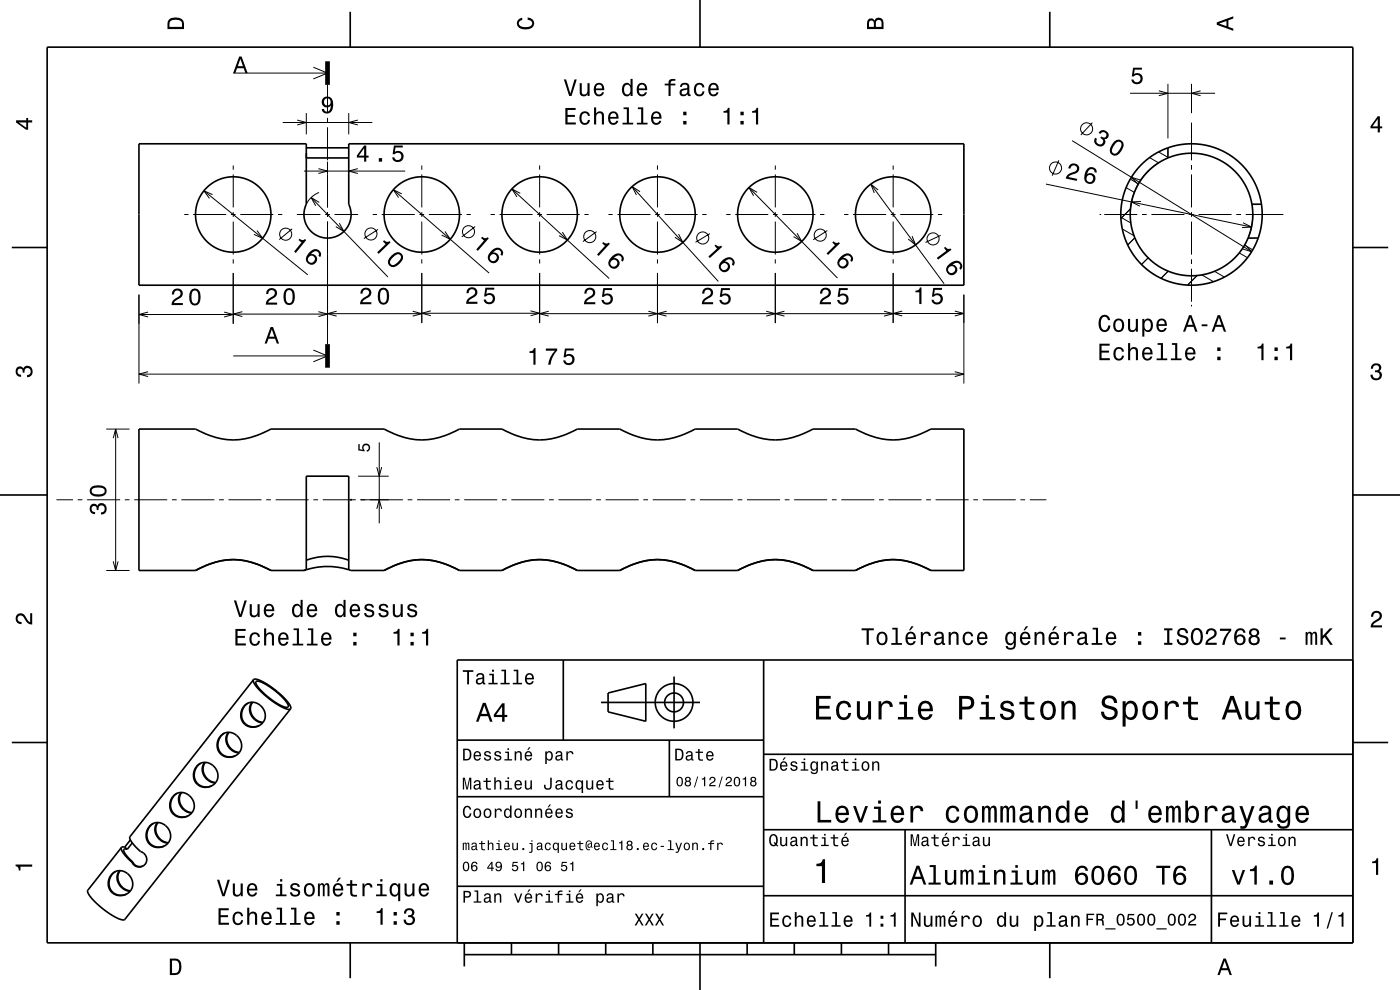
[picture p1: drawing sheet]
<svg xmlns="http://www.w3.org/2000/svg" width="297mm" height="210mm" viewBox="0 0 297 210" stroke-linecap="round" stroke-linejoin="round" font-family="sans-serif">
<g fill="none" stroke="#000" stroke-width=".21">
<path d="M49.5 15.5h20M66.5 14.3l3 1.2-3 1.2M69.5 18v6M239.7 19.8h18.1M245.8 19.3l2 .5-2 .5M247.8 17.8v11.6M252.8 17.8v6.2M254.7 19.3l-1.9 .5 1.9 .5M49.5 35.1v.9M49.5 37v7M60 26h19M63 25.5l2 .5-2 .5"/>
<path d="M64.5 36.3h21.5M65 24v4.5M67.5 35.8l2 .5-2 .5M69.5 25v1M69.5 27v7M69.5 34.3v9.7M74 24v4.5M75.9 35.8l-1.9 .5 1.9 .5M75.9 25.5l-1.9 .5 1.9 .5M89.5 35.1v.9M89.5 37v7M114.5 35.1v.9"/>
<path d="M114.5 37v7M134.1 39.6l18.3 20.1M139.5 35.1v.9M139.5 37v7M158.9 39.8l18.8 19.2M164.5 35.1v.9M164.5 37v7M184.7 39.1l15.6 21.1M189.5 35.1v.9M189.5 37v7M221.9 39l43.6 9.2M224.6 34l-1.4 3.3"/>
<path d="M227.4 29.8l38.1 23.6M231.7 26l-2.4 2.6M238.9 39.8l1.7 1M239.8 38l1.7 1M241.9 38.2l-1.9-.6 1.4 1.5M243.9 33.4l1.9 1.1M245.8 32.2l2 1.2M246 34.4l-2.5 2-1.9 2.4-1.3 3-.5 3M252.8 26v8M252.8 35v1M252.8 37v7M39.1 45.5h.9"/>
<path d="M41 45.5h7M43.3 40.5l22 17.8M45.1 41.3l-1.8-.8 1.1 1.6M49 45.5h1M49.5 45v1M49.5 47v7M49.5 55v.9M49.5 57.9v10.8M51 45.5h7M54.5 48.9l1.2 1.6-1.8-.8M59 45.5h.9M62 48.5l-2.8 2.3"/>
<path d="M63 45.5h5M66 41.9l16.3 16.9M67.7 40.8a5 5 0 0 0-2.7 2.5M67.7 42.9l-1.7-1 1 1.8M69 45.5h1M69.5 45v1M69.5 47v26M71 45.5h5M72 47.3l1 1.8-1.8-1M79.1 45.5h.9M80.2 48.7l-3 1.9M81 45.5h7"/>
<path d="M83.4 40.2l20.4 17.7M85.2 41.1l-1.8-.9 1.2 1.7M89 45.5h1M89.5 45v1M89.5 47v7M89.5 55v.9M89.5 57.9v10.6M91 45.5h7M94.4 49.1l1.1 1.7-1.8-.9M99 45.5h.9M100.8 48.1l-2.8 2.1M104.1 45.5h.9"/>
<path d="M106 45.5h7M108.6 40.1l20.6 19M110.4 41l-1.8-.9 1.1 1.7M114 45.5h1M114.5 45v1M114.5 47v7M114.5 55v.9M114.5 57.9v10.6M116 45.5h7M119.3 49.2l1.1 1.7-1.8-.9M124 45.5h.9M126.6 49.1l-2.9 2.1"/>
<path d="M129.1 45.5h.9M131 45.5h7M135.8 40.7l-1.7-1.1 .9 1.8M139 45.5h1M139.5 45v1M139.5 47v7M139.5 55v.9M139.5 57.9v10.6M141 45.5h7M143.9 49.6l1 1.8-1.7-1.1M149 45.5h.9M150.6 49.6l-3.1 1.8"/>
<path d="M154.1 45.5h.9M156 45.5h7M160.6 40.8l-1.7-1 1 1.7M164 45.5h1M164.5 45v1M164.5 47v7M164.5 55v.9M164.5 57.9v10.6M166 45.5h7M169.1 49.5l1 1.7-1.7-1M174 45.5h.9M175.5 48.9l-3 2"/>
<path d="M179.1 45.5h.9M181 45.5h7M186.3 40.3l-1.6-1.2 .8 1.8M189 45.5h1M189.5 45v1M189.5 47v7M189.5 55v.9M189.5 57.9v10.6M191 45.5h7M193.5 50.1l.7 1.8-1.5-1.2M199 45.5h.9M199.6 49.9l-3.3 1.5"/>
<path d="M233.3 45.5h.3M234.3 45.5h7M237.8 46.1l2.1 1.2M238.1 48.6l2.5 1.4M239.8 44.3l-2 2M240.8 50.4l-1.6 1.6M242 42.7l-2 .1 1.8 .9M242.3 45.5h1M243.6 54.7l-1.4 1.4M244.3 45.5h7M247.8 57.5l-1.5 1.5M252.3 45.5h1"/>
<path d="M252.8 45v1M252.8 47v7M252.8 55v1M252.8 57v7M254 58.4l-2 2.1M254.3 45.5h7M255 58.3l2.4 1.4M257.6 57.6l2.2 1.2M262.3 45.5h1M262.9 53.7l1.7 1M263.7 47.3l1.8 .9-2 .1M264 52l1.8 1"/>
<path d="M264.2 51.9l1.3 1.5-1.9-.6M264.3 45.5h8M265.8 45.3l-.3 2.6-.6 2.2M29.5 62.5v18.9M29.5 66.7h20M29.5 79.4h175M31.4 66.2l-1.9 .5 1.9 .5M31.4 78.8l-1.9 .6 1.9 .5M47.5 66.2l2 .5-2 .5M49.5 75.5h20M49.5 66.6h20M51.4 66.1l-1.9 .5 1.9 .5"/>
<path d="M66.5 74.3l3 1.2-3 1.2M67.5 66.1l2 .5-2 .5M69.5 66.5h20M71.4 66l-1.9 .5 1.9 .6M87.5 66l2 .5-2 .6M89.5 66.4h25M91.4 65.9l-1.9 .5 1.9 .6M112.5 65.9l2 .5-2 .6M114.5 66.5h75M116.4 66l-1.9 .5 1.9 .6M137.5 66l2 .5-2 .6M141.4 66l-1.9 .5 1.9 .6"/>
<path d="M162.5 66l2 .5-2 .6M166.4 66l-1.9 .5 1.9 .6M187.5 66l2 .5-2 .6M189.5 66.5h15M191.4 66l-1.9 .5 1.9 .5M202.5 66l2 .5-2 .5M202.5 78.8l2 .6-2 .5M204.5 62.5v18.9M252.8 64.7v.3M22.5 91h5M24 92.9l.5-1.9 .6 1.9M24.5 91v30"/>
<path d="M79.9 99.1l.6 1.9 .5-1.9M80.5 93.8v17.2M12 106h3.5M16.5 106h1M18.5 106h7M24 119.1l.5 1.9 .6-1.9M26.5 106h1M28.5 106h7M36.5 106h1M38.5 106h7M46.5 106h1M48.5 106h7"/>
<path d="M56.5 106h1M58.5 106h7M66.5 106h1M68.5 106h7M76 101h6.5M76.5 106h9M79.9 107.9l.6-1.9 .5 1.9M86.5 106h1M88.5 106h7M96.5 106h1M98.5 106h7M106.5 106h1"/>
<path d="M108.5 106h7M116.5 106h1M118.5 106h7M126.5 106h1M128.5 106h7M136.5 106h1M138.5 106h7M146.5 106h1M148.5 106h7M156.5 106h1M158.5 106h7M166.5 106h1"/>
<path d="M168.5 106h7M176.5 106h1M178.5 106h7M186.5 106h1M188.5 106h7M196.5 106h1M198.5 106h7M206.5 106h1M208.5 106h7M216.5 106h1M218.5 106h3.5M22.5 121h5"/>
<circle cx="223.9" cy="35.6" r="1.28"/>
<circle cx="230.5" cy="27.3" r="1.28"/>
<circle cx="60.6" cy="49.7" r="1.28"/>
<circle cx="78.7" cy="49.6" r="1.28"/>
<circle cx="99.4" cy="49.2" r="1.28"/>
<circle cx="125.1" cy="50.2" r="1.28"/>
<circle cx="149.1" cy="50.5" r="1.28"/>
<circle cx="174" cy="49.9" r="1.28"/>
<circle cx="197.9" cy="50.7" r="1.28"/>
</g>
<g fill="none" stroke="#000" stroke-width=".35">
<path d="M10 10h277v190h-277zM74.3 2.5v7.5M148.5 0v10M222.7 2.5v7.5M29.5 30.5h35.5v12.8a5 5 0 0 0 4.5 7.2 5 5 0 0 0 4.5-7.2v-12.8h130.5v30h-175zM65 33.5h9M65 31.4h9M247.8 33.5l-2.8 1.6-2.4 2.3-1.7 2.7-.9 2.9-.2 3 .5 3.2 1.3 2.9 2 2.6 2.5 2 3 1.3 3.2 .5 3-.2 3.1-1.1 2.7-1.7 2.1-2.2 1.6-2.8M247.8 33.5l1.8-.6 2-.3 1.7-.1 1.8 .2 1.7 .4 1.8 .8 1.7 1 1.5 1.3 1.4 1.5 1 1.7 .8 1.6 .5 1.9 .2 1.7v2l-.3 2-.6 1.9M247.8 31.4v2.1M2.5 52.5h7.5M264.8 50.5h2.1"/>
<path d="M265.6 43.3h2M287 52.5h7.5M0 105h10M65 118.8a12.8 12.8 0 0 1 9 0M287 105h10M64.9 120.9l-.4 .1M65 120.9l-.5 .1M65 120.9a14.9 14.9 0 0 1 9 0M65 120.9v-19.9h9v19.9M74 120.9l.5 .1h7a15 15 0 0 1 16 0h9a15 15 0 0 1 16 0h9a15 15 0 0 1 16 0h9a15 15 0 0 1 16 0h9a15 15 0 0 1 16 0h7v-30h-7a15 15 0 0 1-16 0h-9a15 15 0 0 1-16 0h-9a15 15 0 0 1-16 0h-9a15 15 0 0 1-16 0h-9a15 15 0 0 1-16 0h-24a15 15 0 0 1-16 0h-12v30h12a15 15 0 0 1 16 0h7M119.5 140v17M162 140v60"/>
<path d="M287 140h-190v60M2.5 157.5h7.5M46.9 156a2.64 2.64 0 0 1 3.8 .3 2.64 2.64 0 0 1-.4 3.7 2.64 2.64 0 0 1-3.7-.3 2.87 2.87 0 0 1 .3-3.7zM47.6 155.5a2.66 2.66 0 0 0-1.2 3.6 2.66 2.66 0 0 0 3.5 1.2M48.5 155.3a2.79 2.79 0 0 0 2.2 4.4M48.6 155.3a2.8 2.8 0 0 0 2.2 4.3M51.8 149.7a2.63 2.63 0 0 1 3.9 .2 2.63 2.63 0 0 1-.5 3.8 2.63 2.63 0 0 1-3.8-.7 2.9 2.9 0 0 1 .4-3.3zM52.6 149.1a2.67 2.67 0 0 0-1.2 3.6 2.67 2.67 0 0 0 3.6 1.2M53.5 149a2.79 2.79 0 0 0 2.2 4.3M53.6 149a2.8 2.8 0 0 0 2.2 4.2M53.8 144.2a2.67 2.67 0 0 0 1.2 2.1l2.1 1.9 2.2 1.5a2.62 2.62 0 0 0 2.3 .7M53.8 144.2a2.54 2.54 0 0 1 2.3 .6l2.5 1.8 2 1.7a2.48 2.48 0 0 1 1 2.1"/>
<path d="M53.8 144.2l-26.2 33.3a2.65 2.65 0 0 0 1.2 2.1l1 1a1.66 1.66 0 0 1 1.1 2.6 1.66 1.66 0 0 1-2.9-.3M54.3 144.6a2.86 2.86 0 0 1 2.5 .8l2.8 2.3a3 3 0 0 1 1.5 2.3 3.1 3.1 0 0 1-2.6-1l-2.7-2.1a3.1 3.1 0 0 1-1.5-2.3zM61.6 150.4l-35.1 44.6a2.62 2.62 0 0 1-2.4-.6l-2.1-1.5-2.3-2.1a2.51 2.51 0 0 1-1.1-2l7.2-9M97 157h65M127.5 149h21M129 147l8-2v8l-8-2zM142 157v12M143 143.5v11M287 157.5h7.5M25.8 179.8a2.68 2.68 0 0 0 1.2 2.1l1 1M26.5 179.7l-.7 .1M26.5 179.7l.5 .4"/>
<path d="M27.7 178.2l-1.2 1.5M28.1 178.8l-1.1 1.3M31.9 175.1a2.64 2.64 0 0 1 3.7 .4 2.64 2.64 0 0 1-.4 3.7 2.64 2.64 0 0 1-3.7-.4 2.87 2.87 0 0 1 .4-3.7zM32.6 174.6a2.67 2.67 0 0 0-1.2 3.6 2.67 2.67 0 0 0 3.5 1.2M33.4 174.5a2.79 2.79 0 0 0 2.3 4.3M33.5 174.5a2.8 2.8 0 0 0 2.2 4.3M36.9 168.7a2.64 2.64 0 0 1 3.7 .4 2.64 2.64 0 0 1-.4 3.7 2.64 2.64 0 0 1-3.7-.4 2.87 2.87 0 0 1 .4-3.7zM37.6 168.3a2.66 2.66 0 0 0-1.2 3.5 2.66 2.66 0 0 0 3.5 1.3M38.4 168.1a2.79 2.79 0 0 0 2.3 4.4M38.5 168.1a2.8 2.8 0 0 0 2.2 4.3M41.9 162.3a2.64 2.64 0 0 1 3.7 .4 2.64 2.64 0 0 1-.3 3.7 2.64 2.64 0 0 1-3.8-.4 2.88 2.88 0 0 1 .4-3.7zM42.6 161.9a2.67 2.67 0 0 0-1.2 3.5 2.67 2.67 0 0 0 3.5 1.3"/>
<path d="M43.4 161.7a2.79 2.79 0 0 0 2.3 4.4M43.6 161.7a2.8 2.8 0 0 0 2.2 4.3M97 169h65M162 176h125M162 160h125M192 176v24M257 176v24M23.8 185.3a2.64 2.64 0 0 1 3.8 .4 2.64 2.64 0 0 1-.4 3.7 2.64 2.64 0 0 1-3.7-.4 2.87 2.87 0 0 1 .3-3.7zM24.5 184.9a2.66 2.66 0 0 0-1.2 3.5 2.66 2.66 0 0 0 3.5 1.3M25.4 184.7a2.79 2.79 0 0 0 2.2 4.3M25.5 184.7a2.8 2.8 0 0 0 2.2 4.3M27 180.1a.48 .48 0 0 0-.7 .1 .48 .48 0 0 0 .1 .7l1.8 2"/>
<path d="M28.2 182.9a1.62 1.62 0 0 0 2.1 .8M28.2 182.9h-.2M97 188h65M162 190h125M74.3 200v7.5M98.5 202.5h100M98.5 200v5M108.5 200v2.5M118.5 200v2.5M128.5 200v2.5M138.5 200v2.5M148.5 200v10"/>
<path d="M158.5 200v2.5M168.5 200v2.5M178.5 200v2.5M188.5 200v2.5M198.5 200v5M222.7 200v7.5"/>
<circle cx="49.5" cy="45.5" r="8"/>
<circle cx="89.5" cy="45.5" r="8"/>
<circle cx="114.5" cy="45.5" r="8"/>
<circle cx="139.5" cy="45.5" r="8"/>
<circle cx="164.5" cy="45.5" r="8"/>
<circle cx="189.5" cy="45.5" r="8"/>
<circle cx="252.8" cy="45.5" r="15"/>
<circle cx="143" cy="149" r="2"/>
<circle cx="143" cy="149" r="4"/>
</g>
<path d="M69.5 13v5M69.5 73v5" fill="none" stroke="#000" stroke-width="1" stroke-linecap="butt"/>
<g fill="#000">
<path d="M36 4a2.18 2.18 0 0 0-.5 2.2h3.5v-1.2a1.43 1.43 0 0 0-1.7-1.3zM36.3 4.4a2.15 2.15 0 0 1 2.2 .3l.1 1h-2.6v-1z" fill-rule="evenodd"/>
<path d="M50.7 12l-1.2 3.5h.4l.4-1h1.4l.4 1h.4l-1.2-3.5zM51 12.5l.5 1.5h-1z" fill-rule="evenodd"/>
<path d="M109.9 4.2l.9-.4v.4a.7 .7 0 0 0-.7 .5 .7 .7 0 0 0 .3 .8 1.7 1.7 0 0 0 2.5-.5 .9 .9 0 0 0-1-.8v-.5a1.24 1.24 0 0 1 1.4 1.1 1.24 1.24 0 0 1-1 1.4 2.22 2.22 0 0 1-2.5-.7l-.2-.5z" fill-rule="evenodd"/>
<path d="M119.6 16.9l1.1 3.5h.5l1.2-3.5h-.5l-.9 2.9-.9-2.9zM123 17.6v1.8a.89 .89 0 0 0 .6 1 .89 .89 0 0 0 1.1-.5v.5h.4v-2.8h-.5v1.6a.65 .65 0 0 1-.4 .8 .65 .65 0 0 1-.8-.3v-2.1zM126.3 17.9a1.54 1.54 0 0 0 .8 2.6 1.06 1.06 0 0 0 1-.9h-.4l-.2 .3-.4 .2a.76 .76 0 0 1-.7-1h1.8a1.16 1.16 0 0 0-.5-1.3 1.16 1.16 0 0 0-1.4 .1zM126.6 18.2a.66 .66 0 0 1 .8-.2 .66 .66 0 0 1 .3 .8h-1.3zM132.2 17.9a1.57 1.57 0 0 0 .8 2.6l.4-.2 .4-.4v.5h.4v-3.7h-.4v1.4a.89 .89 0 0 0-1.6-.2zM132.6 18.2a.62 .62 0 0 1 .7-.2 .62 .62 0 0 1 .4 .5 1.12 1.12 0 0 1-.6 1.6 1.19 1.19 0 0 1-.5-1.9zM135.4 17.9a1.55 1.55 0 0 0 .8 2.6 1.06 1.06 0 0 0 1.1-.9h-.5l-.2 .3-.4 .2a.76 .76 0 0 1-.7-1h1.8a1.17 1.17 0 0 0-.5-1.3 1.17 1.17 0 0 0-1.4 .1zM135.7 18.2a.66 .66 0 0 1 .8-.2 .66 .66 0 0 1 .3 .8h-1.3zM141 17.7v.4h.8v2.3h.5v-2.3h1v-.4h-1a.5 .5 0 0 1 .6-.6h.4v-.3a1.04 1.04 0 0 0-1.5 .7v.2zM144.5 17.8l-.2 .6h.4a.55 .55 0 0 1 .6-.5 .55 .55 0 0 1 .4 .8h-.2a1 1 0 0 0-1 .2 1 1 0 0 0-.3 1.1 .93 .93 0 0 0 1.6 0l.2 .3 .5 .1v-.4h-.2l-.1-1.6a1.02 1.02 0 0 0-.6-.8 1.02 1.02 0 0 0-1.1 .2zM144.7 19.3l1.1-.3a.77 .77 0 0 1-.2 .9 .77 .77 0 0 1-.9 0zM147.5 17.9a1.53 1.53 0 0 0 .8 2.6 1.07 1.07 0 0 0 1.1-1.1h-.4a.67 .67 0 0 1-.6 .7 .67 .67 0 0 1-.7-.6 1.11 1.11 0 0 1 .7-1.6 .6 .6 0 0 1 .6 .6h.4a1.09 1.09 0 0 0-.7-.9 1.09 1.09 0 0 0-1.2 .3zM150.5 17.9a1.55 1.55 0 0 0 .8 2.6 1.06 1.06 0 0 0 1.1-.9h-.4l-.2 .3-.4 .2a.76 .76 0 0 1-.7-1h1.8a1.17 1.17 0 0 0-.5-1.3 1.17 1.17 0 0 0-1.5 .1zM150.9 18.2a.66 .66 0 0 1 .8-.2 .66 .66 0 0 1 .3 .8h-1.3z" fill-rule="evenodd"/>
<path d="M184.2 4.2l-.3 .7v1.3h3.5v-1.3a.98 .98 0 0 0-.7-1.1 .98 .98 0 0 0-1.2 .6 .84 .84 0 0 0-1.3-.2zM184.5 4.5a.54 .54 0 0 1 .6-.1 .54 .54 0 0 1 .3 .6v.7h-1zM185.9 4.4a.62 .62 0 0 1 .8-.1 .62 .62 0 0 1 .3 .6v.8h-1.2z" fill-rule="evenodd"/>
<path d="M240.4 14.4h1.8v.4h-1.5l-.1 .9a1.21 1.21 0 0 1 1.7 .6 1.21 1.21 0 0 1-.8 1.6 1.21 1.21 0 0 1-1.5-1h.5a.8 .8 0 0 0 1.2 .3 .8 .8 0 0 0 0-1.2 .8 .8 0 0 0-1.2 .2h-.4z" fill-rule="evenodd"/>
<path d="M258.1 4.7v.6l3.5 1.2v-.4l-1-.4v-1.4l1-.4v-.4zM258.6 5l1.6-.5v1z" fill-rule="evenodd"/>
<path d="M3.4 25.5v.5l2.1 1.5h.5v-1.5h.8v-.5h-.8v-.5h-.4v.5zM4 26h1.6v1.1z" fill-rule="evenodd"/>
<path d="M68.6 20.8a1.15 1.15 0 0 0-.1 1.7 1.15 1.15 0 0 0 1.7-.1 1.03 1.03 0 0 1-.8 1.3 .56 .56 0 0 1-.7-.6h-.4a1.18 1.18 0 0 0 1.2 1 1.18 1.18 0 0 0 1.1-1.1 1.77 1.77 0 0 0-1.2-2.5zM68.7 21.6a.75 .75 0 0 1 1.5 0 .75 .75 0 0 1-1.5 0z" fill-rule="evenodd"/>
<path d="M77.2 30.9l-1.5 2.1v.4h1.5v.9h.5v-.9h.5v-.4h-.5v-2.1zM77.2 31.5v1.5h-1.1zM80.4 33.5v.8h.7v-.8zM83.6 30.9l-.3 1.8h.4a.79 .79 0 0 1 1.2-.2 .79 .79 0 0 1 0 1.2 .79 .79 0 0 1-1.2-.1v-.2h-.5a1.21 1.21 0 0 0 1.5 1 1.21 1.21 0 0 0 .8-1.6 1.21 1.21 0 0 0-1.7-.6l.1-.9h1.5v-.4z" fill-rule="evenodd"/>
<path d="M119.9 22.9v3.5h2.3v-.4h-1.8v-1.2h1.6v-.4h-1.6v-1.1h1.7v-.4zM123.2 24a1.53 1.53 0 0 0 .9 2.5 1.06 1.06 0 0 0 1.1-1.1h-.5a.67 .67 0 0 1-.6 .7 .67 .67 0 0 1-.7-.6 1.11 1.11 0 0 1 .7-1.5 .6 .6 0 0 1 .6 .6h.5a1.09 1.09 0 0 0-.8-1 1.09 1.09 0 0 0-1.2 .4zM126 22.8v3.6h.5v-1.6a.63 .63 0 0 1 .5-.8 .63 .63 0 0 1 .7 .7v1.7h.4v-1.8a.88 .88 0 0 0-.6-1 .88 .88 0 0 0-1 .5v-1.3zM129.3 24a1.54 1.54 0 0 0 .8 2.5 1.06 1.06 0 0 0 1.1-.9h-.5l-.2 .4-.4 .1a.76 .76 0 0 1-.7-.9h1.8a1.17 1.17 0 0 0-.5-1.4 1.17 1.17 0 0 0-1.4 .2zM129.6 24.2a.66 .66 0 0 1 .8-.1 .66 .66 0 0 1 .4 .7h-1.4zM132.3 22.8v.4h.7v2.8h-.9v.4h2.2v-.4h-.9v-3.2zM135.3 22.8v.4h.7v2.8h-.9v.4h2.3v-.4h-.9v-3.2zM138.4 24a1.54 1.54 0 0 0 .8 2.5 1.06 1.06 0 0 0 1.1-.9h-.5l-.2 .4-.3 .1a.76 .76 0 0 1-.7-.9h1.7a1.16 1.16 0 0 0-.5-1.4 1.16 1.16 0 0 0-1.4 .2zM138.8 24.2a.66 .66 0 0 1 .7-.1 .66 .66 0 0 1 .4 .7h-1.3zM144.9 25.7v.7h.7v-.7zM144.9 23.7v.7h.7v-.7z" fill-rule="evenodd"/>
<path d="M153.5 23.6v.3h.8v2.5h.5v-3.5h-.4a.77 .77 0 0 1-.9 .7zM157.1 25.7v.7h.7v-.7zM157.1 23.7v.7h.7v-.7zM159.6 23.6v.3h.8v2.5h.4v-3.5h-.3a.78 .78 0 0 1-.9 .7z" fill-rule="evenodd"/>
<path d="M227.1 34.8l-.3 .3-.2 .6 .5 .1a.71 .71 0 0 1 .7-.7 .71 .71 0 0 1 .7 .6 .71 .71 0 0 1-.7 .8 1.8 1.8 0 0 0-1.7 1.4l2.3 .5 .1-.5-1.8-.3a2.24 2.24 0 0 1 1.6-.9 1.13 1.13 0 0 0 .5-1.6 1.13 1.13 0 0 0-1.7-.3zM230.7 35.8l-.4 .5a1.75 1.75 0 0 0 .7 2.7 1.15 1.15 0 0 0 1.4-1.3 1.15 1.15 0 0 0-1.8-.8 1.02 1.02 0 0 1 1.1-1 .58 .58 0 0 1 .5 .6l.5 .1a1.14 1.14 0 0 0-.7-1.1 1.14 1.14 0 0 0-1.3 .3zM230.4 37.9a.75 .75 0 0 1 1.5 0 .75 .75 0 0 1-1.5 0z" fill-rule="evenodd"/>
<path d="M233.4 27.8l-.3 .4 .3 .2a.62 .62 0 0 1 .7-.5 .62 .62 0 0 1 .6 .7 .62 .62 0 0 1-.6 .6l-.5-.3-.2 .4a.72 .72 0 0 1 .6 .8 .72 .72 0 0 1-.9 .6 .72 .72 0 0 1-.5-.9l.1-.3-.4-.3a1.18 1.18 0 0 0 .7 1.8 1.18 1.18 0 0 0 1.5-1.2l-.2-.3a.9 .9 0 0 0 .9-.7 .9 .9 0 0 0-.6-1l-.8-.2zM236.3 30.1a2.28 2.28 0 0 0-.7 2.4 1.14 1.14 0 0 0 1.8 .1 2.31 2.31 0 0 0 .8-2.4 1.14 1.14 0 0 0-1.9-.1zM236.6 30.4l.4-.3a.63 .63 0 0 1 .6 0 .63 .63 0 0 1 .3 .6 2.71 2.71 0 0 1-1.4 1.9l-.6-.3a2.15 2.15 0 0 1 .7-1.9z" fill-rule="evenodd"/>
<path d="M292.3 24.7l-1.6 2.1v.4h1.6v.9h.4v-.9h.5v-.4h-.5v-2.1zM292.3 25.2v1.6h-1.1z" fill-rule="evenodd"/>
<path d="M63.5 50.6l-.2 .3 .7 .5-1.6 2 .3 .3 2.3-2.8-.3-.2a.77 .77 0 0 1-1.2-.1zM65.7 53.5a1.62 1.62 0 0 0-.4 2.4 1.15 1.15 0 0 0 1.9-.5 1.15 1.15 0 0 0-1.2-1.5 1.02 1.02 0 0 1 1.4-.5 .58 .58 0 0 1 .2 .9l.3 .3a1.18 1.18 0 0 0-.3-1.6 1.18 1.18 0 0 0-1.6 .2zM65.3 55a.75 .75 0 0 1 1.5 0 .75 .75 0 0 1-1.5 0z" fill-rule="evenodd"/>
<path d="M81.2 51.2l.6 .6-1.8 1.7 .3 .3 2.6-2.4-.3-.2a.77 .77 0 0 1-1.1-.2zM83.1 54.2a1.42 1.42 0 0 0-.5 2.1 1.42 1.42 0 0 0 2.1-.3 1.51 1.51 0 0 0 .5-2.2 1.43 1.43 0 0 0-2.1 .4zM83.4 54.6l.9-.7a.63 .63 0 0 1 .6 .2 .63 .63 0 0 1 .1 .7 2.73 2.73 0 0 1-1.8 1.4l-.5-.5 .1-.3z" fill-rule="evenodd"/>
<path d="M102.3 50.2l-.2 .3 .6 .5-1.7 1.9 .4 .3 2.3-2.7-.3-.2a.77 .77 0 0 1-1.1-.1zM104.3 53.1a1.63 1.63 0 0 0-.4 2.4 1.15 1.15 0 0 0 1.9-.4 1.15 1.15 0 0 0-1.2-1.5 1.02 1.02 0 0 1 1.5-.5 .58 .58 0 0 1 .1 .9l.3 .3a1.18 1.18 0 0 0-.3-1.5 1.18 1.18 0 0 0-1.6 .1zM103.9 54.6a.75 .75 0 0 1 1.5 0 .75 .75 0 0 1-1.5 0z" fill-rule="evenodd"/>
<path d="M128 51.3l-.3 .3 .6 .6-1.6 1.8 .3 .3 2.4-2.6-.3-.2a.77 .77 0 0 1-1.1-.2zM129.6 54.6a1.26 1.26 0 0 0-.4 1.9 1.26 1.26 0 0 0 1.9 .1 1.11 1.11 0 0 0 .2-1.2 1.11 1.11 0 0 0-1.1-.7 1.03 1.03 0 0 1 1.5-.3 .58 .58 0 0 1 .1 .8l.3 .3a1.18 1.18 0 0 0-.3-1.5 1.18 1.18 0 0 0-1.5 0zM129.4 55.8a.75 .75 0 0 1 1.5 0 .75 .75 0 0 1-1.5 0z" fill-rule="evenodd"/>
<path d="M151.6 52.1l.5 .6-1.8 1.7 .3 .3 2.6-2.3-.2-.3a.77 .77 0 0 1-1.2-.2zM153.2 55.3a1.26 1.26 0 0 0-.6 1.8 1.26 1.26 0 0 0 1.9 .3 1.11 1.11 0 0 0 .3-1.2 1.11 1.11 0 0 0-1.1-.7 1.02 1.02 0 0 1 1.5-.3 .58 .58 0 0 1 0 .9l.4 .3a1.18 1.18 0 0 0-.2-1.5 1.18 1.18 0 0 0-1.5-.1zM152.9 56.5a.75 .75 0 0 1 1.5 0 .75 .75 0 0 1-1.5 0z" fill-rule="evenodd"/>
<path d="M176.6 51.4l.5 .6-1.8 1.8 .4 .3 2.5-2.5-.2-.2a.77 .77 0 0 1-1.2-.2zM178.3 54.5a1.29 1.29 0 0 0-.6 1.7 1.29 1.29 0 0 0 1.6 .7 1.13 1.13 0 0 0 .7-1.3 1.13 1.13 0 0 0-1.2-.9 1.03 1.03 0 0 1 1.5-.3 .58 .58 0 0 1 .1 .8l.3 .4a1.18 1.18 0 0 0-.2-1.6 1.18 1.18 0 0 0-1.5 0zM178 55.8a.75 .75 0 0 1 1.5 0 .75 .75 0 0 1-1.5 0z" fill-rule="evenodd"/>
<path d="M200.3 52.6l.4 .6-2 1.5 .3 .4 2.8-2.1-.2-.3a.77 .77 0 0 1-1.1-.3zM201 56.4a1.19 1.19 0 0 0 0 1.7 1.19 1.19 0 0 0 1.8-.2 1.19 1.19 0 0 0-.3-1.7l-.4-.1a1.03 1.03 0 0 1 1.5-.1 .57 .57 0 0 1-.1 .9l.3 .3a1.18 1.18 0 0 0 0-1.5 1.18 1.18 0 0 0-1.5-.3zM201.1 57.2a.75 .75 0 0 1 1.5 0 .75 .75 0 0 1-1.5 0z" fill-rule="evenodd"/>
<path d="M36.8 61.5l-.3 .4v.6h.4a.7 .7 0 0 1 .5-.9 .7 .7 0 0 1 .9 .5 .7 .7 0 0 1-.5 .9 1.8 1.8 0 0 0-1.4 1.7h2.4v-.4h-1.9a2.2 2.2 0 0 1 1.5-1.2 1.13 1.13 0 0 0 .1-1.7 1.13 1.13 0 0 0-1.7 .1zM40.4 61.7a2.67 2.67 0 0 0 .4 3 1.14 1.14 0 0 0 1.7-.9 2.31 2.31 0 0 0-.6-2.5l-.6-.1-.5 .1zM41 61.7h.7a2.38 2.38 0 0 1 0 2.6h-.7a2.37 2.37 0 0 1 0-2.6z" fill-rule="evenodd"/>
<path d="M57.4 69.4l-1.3 3.5h.5l.4-1.1h1.4l.3 1.1h.5l-1.3-3.5zM57.7 69.9l.5 1.5h-1.1z" fill-rule="evenodd"/>
<path d="M56.8 61.4l-.3 1h.4a.7 .7 0 0 1 .5-.9 .7 .7 0 0 1 .9 .5 .7 .7 0 0 1-.5 .9 1.8 1.8 0 0 0-1.4 1.7h2.4v-.4h-1.9a2.19 2.19 0 0 1 1.5-1.2 1.13 1.13 0 0 0 .1-1.6 1.13 1.13 0 0 0-1.7 0zM60.4 61.6a2.66 2.66 0 0 0 .4 3 1.14 1.14 0 0 0 1.7-.9 2.31 2.31 0 0 0-.6-2.5l-.6-.1-.5 .1zM61 61.6h.7a2.37 2.37 0 0 1 0 2.6h-.7a2.38 2.38 0 0 1 0-2.6z" fill-rule="evenodd"/>
<path d="M76.8 61.3l-.3 1h.4a.7 .7 0 0 1 .5-.9 .7 .7 0 0 1 .9 .5 .7 .7 0 0 1-.5 .9 1.8 1.8 0 0 0-1.4 1.7h2.4v-.4h-1.9a2.22 2.22 0 0 1 1.5-1.2 1.14 1.14 0 0 0 .1-1.6 1.14 1.14 0 0 0-1.7 0zM80.4 61.5a2.68 2.68 0 0 0 .4 3 1.14 1.14 0 0 0 1.7-.9 2.31 2.31 0 0 0-.6-2.5l-.6-.1-.5 .1zM81 61.5h.7a2.37 2.37 0 0 1 0 2.6h-.7a2.38 2.38 0 0 1 0-2.6z" fill-rule="evenodd"/>
<path d="M99.3 61.2l-.3 1h.4a.7 .7 0 0 1 .5-.8 .7 .7 0 0 1 .9 .5 .7 .7 0 0 1-.5 .8 1.8 1.8 0 0 0-1.4 1.7h2.4v-.4h-1.9a2.23 2.23 0 0 1 1.5-1.1 1.13 1.13 0 0 0 .1-1.7 1.13 1.13 0 0 0-1.7 0zM103 61l-.3 1.9h.4a.8 .8 0 0 1 1.2-.2 .8 .8 0 0 1 0 1.2 .8 .8 0 0 1-1.2-.4h-.5a1.21 1.21 0 0 0 1.5 1.1 1.21 1.21 0 0 0 .8-1.7 1.21 1.21 0 0 0-1.7-.5l.1-1h1.5v-.4z" fill-rule="evenodd"/>
<path d="M112.3 74.5v.4h.9v2.5h.4v-3.6h-.3a.78 .78 0 0 1-1 .7zM115.8 73.9v.5h1.9a5.2 5.2 0 0 0-1.4 3h.5a5.3 5.3 0 0 1 1.4-3v-.5zM119.8 73.9l-.2 1.9h.4a.79 .79 0 0 1 1.1-.2 .79 .79 0 0 1 .1 1.2 .79 .79 0 0 1-1.2-.1l-.1-.3h-.4a1.21 1.21 0 0 0 1.5 1.1 1.21 1.21 0 0 0 .8-1.6 1.21 1.21 0 0 0-1.8-.6l.2-1h1.5v-.4z" fill-rule="evenodd"/>
<path d="M124.3 61.3l-.3 1h.4a.7 .7 0 0 1 .5-.9 .7 .7 0 0 1 .9 .5 .7 .7 0 0 1-.5 .9 1.8 1.8 0 0 0-1.4 1.7h2.4v-.4h-1.9a2.19 2.19 0 0 1 1.5-1.2 1.14 1.14 0 0 0 .1-1.6 1.14 1.14 0 0 0-1.7 0zM128 61.1l-.3 1.9h.4a.8 .8 0 0 1 1.2-.3 .8 .8 0 0 1 0 1.3 .8 .8 0 0 1-1.2-.4h-.5a1.21 1.21 0 0 0 1.5 1.1 1.21 1.21 0 0 0 .8-1.7 1.21 1.21 0 0 0-1.7-.5l.1-1h1.5v-.4z" fill-rule="evenodd"/>
<path d="M149.3 61.3l-.3 1h.4a.7 .7 0 0 1 .5-.9 .7 .7 0 0 1 .9 .5 .7 .7 0 0 1-.5 .9 1.81 1.81 0 0 0-1.4 1.7h2.4v-.4h-1.9a2.22 2.22 0 0 1 1.5-1.2 1.14 1.14 0 0 0 .1-1.6 1.14 1.14 0 0 0-1.7 0zM153 61.1l-.3 1.9h.4a.8 .8 0 0 1 1.2-.3 .8 .8 0 0 1 0 1.3 .8 .8 0 0 1-1.2-.4h-.5a1.21 1.21 0 0 0 1.5 1.1 1.21 1.21 0 0 0 .8-1.7 1.21 1.21 0 0 0-1.7-.5l.1-1h1.5v-.4z" fill-rule="evenodd"/>
<path d="M174.3 61.3l-.3 1h.4a.7 .7 0 0 1 .5-.9 .7 .7 0 0 1 .9 .5 .7 .7 0 0 1-.5 .9 1.8 1.8 0 0 0-1.4 1.7h2.4v-.4h-1.9a2.22 2.22 0 0 1 1.5-1.2 1.14 1.14 0 0 0 .1-1.6 1.14 1.14 0 0 0-1.7 0zM178 61.1l-.3 1.9h.4a.8 .8 0 0 1 1.2-.3 .8 .8 0 0 1 0 1.3 .8 .8 0 0 1-1.2-.4h-.5a1.21 1.21 0 0 0 1.5 1.1 1.21 1.21 0 0 0 .8-1.7 1.21 1.21 0 0 0-1.7-.5l.1-1h1.5v-.4z" fill-rule="evenodd"/>
<path d="M194.2 61.7v.3h.8v2.5h.5v-3.5h-.4a.77 .77 0 0 1-.9 .7zM198 61.1l-.3 1.8h.4a.8 .8 0 0 1 1.2-.2 .8 .8 0 0 1 0 1.3 .8 .8 0 0 1-1.2-.4h-.5a1.21 1.21 0 0 0 1.5 1 1.21 1.21 0 0 0 .8-1.6 1.21 1.21 0 0 0-1.7-.6l.1-.9h1.5v-.4z" fill-rule="evenodd"/>
<path d="M233.2 72.9v3.5h2.2v-.4h-1.7v-1.2h1.6v-.4h-1.6v-1.1h1.7v-.4zM236.5 74a1.53 1.53 0 0 0 .8 2.5 1.05 1.05 0 0 0 1.1-1.1h-.4a.67 .67 0 0 1-.6 .7 .67 .67 0 0 1-.7-.6 1.11 1.11 0 0 1 .7-1.5 .6 .6 0 0 1 .6 .6h.4a1.09 1.09 0 0 0-.7-1 1.09 1.09 0 0 0-1.2 .4zM239.3 72.8v3.6h.5v-1.6a.64 .64 0 0 1 .4-.7 .64 .64 0 0 1 .8 .3v2h.4v-1.8a.88 .88 0 0 0-.6-1 .88 .88 0 0 0-1 .5v-1.3zM242.6 74a1.54 1.54 0 0 0 .8 2.5 1.05 1.05 0 0 0 1.1-.9h-.5l-.2 .4-.4 .1a.76 .76 0 0 1-.7-.9h1.8a1.16 1.16 0 0 0-.5-1.4 1.16 1.16 0 0 0-1.4 .2zM242.9 74.2a.66 .66 0 0 1 .8-.1 .66 .66 0 0 1 .4 .7h-1.4zM245.6 72.8v.4h.7v2.8h-.9v.4h2.2v-.4h-.9v-3.2zM248.6 72.8v.4h.7v2.8h-.9v.4h2.3v-.4h-1v-3.2zM251.7 74a1.54 1.54 0 0 0 .8 2.5 1.06 1.06 0 0 0 1.1-.9h-.5l-.2 .4-.4 .1a.76 .76 0 0 1-.7-.9h1.8a1.16 1.16 0 0 0-.5-1.4 1.16 1.16 0 0 0-1.4 .2zM252 74.2a.66 .66 0 0 1 .8-.1 .66 .66 0 0 1 .4 .7h-1.4zM258.2 75.7v.7h.7v-.7zM258.2 73.7v.7h.7v-.7z" fill-rule="evenodd"/>
<path d="M233.4 67.2a2.52 2.52 0 0 0 .4 3.1 1.27 1.27 0 0 0 1.8-1.2h-.5a.82 .82 0 0 1-1.1 .8 2.08 2.08 0 0 1 0-2.6 .71 .71 0 0 1 1.1 .6h.4a1.19 1.19 0 0 0-.8-1.1 1.19 1.19 0 0 0-1.3 .4zM236.5 67.9a1.53 1.53 0 0 0 .8 2.6 1.48 1.48 0 0 0 1.2-1.5 1.48 1.48 0 0 0-1.2-1.4l-.5 .1zM236.8 68.2a.67 .67 0 0 1 .7-.2 .67 .67 0 0 1 .5 .5 1.11 1.11 0 0 1-.7 1.6 1.17 1.17 0 0 1-.5-1.9zM239.3 67.6v1.8a.89 .89 0 0 0 .6 1 .89 .89 0 0 0 1.1-.5v.5h.4v-2.8h-.4v1.6a.64 .64 0 0 1-.4 .8 .64 .64 0 0 1-.8-.3l-.1-2.1zM242.3 67.6v3.8h.5v-1.5a.93 .93 0 0 0 1 .5 .93 .93 0 0 0 .7-.8 1.5 1.5 0 0 0-1-2l-.4 .1-.3 .4v-.5zM243 68.2a.63 .63 0 0 1 .6-.2 .63 .63 0 0 1 .5 .6 1.13 1.13 0 0 1-.6 1.5 1.18 1.18 0 0 1-.5-1.9zM245.6 67.9a1.54 1.54 0 0 0 .8 2.6 1.06 1.06 0 0 0 1.1-.9h-.4l-.3 .3-.3 .2a.76 .76 0 0 1-.7-1h1.8a1.16 1.16 0 0 0-.5-1.3 1.16 1.16 0 0 0-1.5 .1zM246 68.2a.66 .66 0 0 1 .8-.2 .66 .66 0 0 1 .3 .8h-1.3zM252.2 66.9l-1.2 3.5h.4l.4-1.1h1.4l.4 1.1h.4l-1.2-3.5zM252.5 67.4l.5 1.5h-1zM254.9 68.8v.4h1.2v-.4zM258.3 66.9l-1.3 3.5h.5l.4-1.1h1.4l.3 1.1h.5l-1.3-3.5zM258.6 67.4l.5 1.5h-1.1z" fill-rule="evenodd"/>
<path d="M266.8 73.6v.3h.8v2.5h.5v-3.5h-.4a.77 .77 0 0 1-.9 .7zM270.4 75.7v.7h.7v-.7zM270.4 73.7v.7h.7v-.7zM272.8 73.6v.3h.9v2.5h.4v-3.5h-.3a.77 .77 0 0 1-1 .7z" fill-rule="evenodd"/>
<path d="M291.1 77.4a1.08 1.08 0 0 1 1.4-.2 1.08 1.08 0 0 1 .4 1.2l-.3 .3a1.06 1.06 0 0 1 .5 1.3 1.06 1.06 0 0 1-1.2 .7 1.1 1.1 0 0 1-1.2-1.2h.5a.71 .71 0 0 0 1 .8 .71 .71 0 0 0 .1-1.3h-.6v-.4a.61 .61 0 0 0 .8-.3 .61 .61 0 0 0-.2-.8 .61 .61 0 0 0-.9 .2l-.1 .5h-.5z" fill-rule="evenodd"/>
<path d="M3.6 78a.86 .86 0 0 1 1.4 .2 1.06 1.06 0 0 1 1.2-.6 1.06 1.06 0 0 1 .7 1.2 1.1 1.1 0 0 1-1.2 1.2v-.4a.71 .71 0 0 0 .8-1 .71 .71 0 0 0-1.3-.1v.6h-.4a.61 .61 0 0 0-.3-.8 .61 .61 0 0 0-.8 .2 .61 .61 0 0 0 .2 .8l.6 .2v.4a1.15 1.15 0 0 1-1.2-.6 1.15 1.15 0 0 1 .3-1.3z" fill-rule="evenodd"/>
<path d="M76 94.2h.3v1.1l.7 .1a.86 .86 0 0 1 .4-1.2 .86 .86 0 0 1 1.2 .5 .86 .86 0 0 1-.8 1.1v-.3a.57 .57 0 0 0 .3-.9 .57 .57 0 0 0-.9 0 .57 .57 0 0 0 .1 .9v.2l-1.3-.2z" fill-rule="evenodd"/>
<path d="M19.3 107.1a1.17 1.17 0 0 0-.2 1.3 1.17 1.17 0 0 0 1.1 .7v-.5a.62 .62 0 0 1-.8-.3 .62 .62 0 0 1 .3-.8 .62 .62 0 0 1 .8 .2v.5h.4a.72 .72 0 0 1 .5-1 .72 .72 0 0 1 .9 .5 .72 .72 0 0 1-.5 .9l-.4 .1v.4a1.18 1.18 0 0 0 1.2-1.5 1.18 1.18 0 0 0-1.8-.6l-.1 .3a.86 .86 0 0 0-1.4-.2zM19.5 103.2a1.13 1.13 0 0 0-.4 1.3 1.13 1.13 0 0 0 .9 .8 2.28 2.28 0 0 0 2.5-.6 1.14 1.14 0 0 0-.9-1.7 2.86 2.86 0 0 0-2.1 .2zM19.5 103.8a2.37 2.37 0 0 1 2.6 0v.7a2.38 2.38 0 0 1-2.6 0z" fill-rule="evenodd"/>
<path d="M74.3 105.8h.4v.4h-.4z" fill-rule="evenodd"/>
<path d="M3.6 130.4a1.22 1.22 0 0 1 2 .7l.4 .6 .4 .3v-1.9h.4v2.4a1.8 1.8 0 0 1-1.7-1.4 .71 .71 0 0 0-.9-.5 .71 .71 0 0 0-.5 .8 .71 .71 0 0 0 .9 .5v.5a1.18 1.18 0 0 1-1.2-.7 1.18 1.18 0 0 1 .2-1.3z" fill-rule="evenodd"/>
<path d="M49.9 133.4v3.5h2.3v-.4h-1.8v-1.2h1.6v-.4h-1.6v-1.1h1.7v-.4zM53.2 134.5a1.53 1.53 0 0 0 .9 2.5 1.06 1.06 0 0 0 1.1-1.1h-.5a.67 .67 0 0 1-.6 .7 .67 .67 0 0 1-.7-.6 1.11 1.11 0 0 1 .7-1.5 .6 .6 0 0 1 .6 .6h.5a1.09 1.09 0 0 0-.8-1 1.09 1.09 0 0 0-1.2 .4zM56 133.3v3.6h.5v-1.5a.63 .63 0 0 1 .5-.9 .63 .63 0 0 1 .7 .7v1.7h.4v-1.8a.88 .88 0 0 0-.6-.9 .88 .88 0 0 0-1 .4v-1.3zM59.3 134.5a1.54 1.54 0 0 0 .8 2.5 1.05 1.05 0 0 0 1.1-.9h-.5l-.2 .4-.4 .1a.76 .76 0 0 1-.6-.9h1.7a1.16 1.16 0 0 0-.5-1.4 1.16 1.16 0 0 0-1.4 .2zM59.6 134.7a.66 .66 0 0 1 .8-.1 .66 .66 0 0 1 .4 .7h-1.3zM62.3 133.3v.4h.7v2.8h-.9v.4h2.2v-.4h-.9v-3.2zM65.3 133.3v.4h.7v2.8h-.9v.4h2.3v-.4h-.9v-3.2zM68.4 134.5a1.55 1.55 0 0 0 .8 2.5 1.06 1.06 0 0 0 1.1-.9h-.5l-.2 .4-.3 .1a.76 .76 0 0 1-.7-.9h1.7a1.17 1.17 0 0 0-.5-1.4 1.17 1.17 0 0 0-1.4 .2zM68.7 134.7a.66 .66 0 0 1 .8-.1 .66 .66 0 0 1 .4 .7h-1.3zM74.9 136.2v.7h.7v-.7zM74.9 134.2v.8h.7v-.8z" fill-rule="evenodd"/>
<path d="M49.6 127.4l1.1 3.5h.5l1.2-3.5h-.5l-.9 2.9-.9-2.9zM53 128.2v1.7a.89 .89 0 0 0 .6 1 .89 .89 0 0 0 1.1-.4v.4h.4v-2.7h-.5v1.5a.65 .65 0 0 1-.4 .8 .65 .65 0 0 1-.8-.3v-2zM56.3 128.4a1.54 1.54 0 0 0 .8 2.6 1.07 1.07 0 0 0 1-.9h-.4l-.2 .3-.4 .2a.76 .76 0 0 1-.7-1h1.8a1.17 1.17 0 0 0-.5-1.3 1.17 1.17 0 0 0-1.4 .1zM56.6 128.7a.66 .66 0 0 1 .8-.2 .66 .66 0 0 1 .3 .8h-1.3zM62.2 128.4a1.58 1.58 0 0 0 .8 2.6l.4-.2 .4-.3v.4h.4v-3.7h-.4v1.4a.9 .9 0 0 0-1.6-.2zM62.6 128.7a.62 .62 0 0 1 .7-.2 .62 .62 0 0 1 .4 .6 1.12 1.12 0 0 1-.6 1.5 1.19 1.19 0 0 1-.5-1.9zM65.4 128.4a1.54 1.54 0 0 0 .8 2.6 1.07 1.07 0 0 0 1.1-.9h-.5l-.2 .3-.4 .2a.76 .76 0 0 1-.7-1h1.8a1.16 1.16 0 0 0-.5-1.3 1.16 1.16 0 0 0-1.4 .1zM65.7 128.7a.66 .66 0 0 1 .8-.2 .66 .66 0 0 1 .3 .8h-1.3zM71.3 128.4a1.58 1.58 0 0 0 .8 2.6l.4-.2 .4-.3v.4h.4v-3.7h-.4v1.4a.89 .89 0 0 0-1.6-.2zM71.7 128.7a.62 .62 0 0 1 .7-.2 .62 .62 0 0 1 .4 .6 1.12 1.12 0 0 1-.6 1.5 1.19 1.19 0 0 1-.5-1.9zM74.5 128.4a1.54 1.54 0 0 0 .8 2.6 1.06 1.06 0 0 0 1.1-.9h-.5l-.2 .3-.4 .2a.76 .76 0 0 1-.7-1h1.8a1.16 1.16 0 0 0-.5-1.3 1.16 1.16 0 0 0-1.4 .1zM74.8 128.7a.66 .66 0 0 1 .8-.2 .66 .66 0 0 1 .3 .8h-1.3zM77.6 128.3a.75 .75 0 0 0-.3 .8 .75 .75 0 0 0 .8 .5l.8 .4a.63 .63 0 0 1-.6 .6 .63 .63 0 0 1-.6-.6h-.5a1.07 1.07 0 0 0 1.2 1 1.07 1.07 0 0 0 1-1.2l-.5-.4-1-.3a.54 .54 0 0 1 .4-.7 .54 .54 0 0 1 .6 .5h.4a1.03 1.03 0 0 0-.7-.9 1.03 1.03 0 0 0-1 .3zM80.6 128.3a.75 .75 0 0 0-.2 .8 .75 .75 0 0 0 .7 .5l.9 .4a.63 .63 0 0 1-.6 .6 .63 .63 0 0 1-.7-.6h-.4a1.07 1.07 0 0 0 1.2 1 1.07 1.07 0 0 0 .9-1.2l-.4-.4-1.1-.3a.53 .53 0 0 1 .4-.7 .53 .53 0 0 1 .6 .5h.5a1.03 1.03 0 0 0-.7-.9 1.03 1.03 0 0 0-1.1 .3zM83.3 128.2v1.7a.89 .89 0 0 0 .6 1 .89 .89 0 0 0 1.1-.4v.4h.4v-2.7h-.4v1.5a.65 .65 0 0 1-.4 .8 .65 .65 0 0 1-.8-.3v-2zM86.7 128.3a.75 .75 0 0 0-.2 .8 .75 .75 0 0 0 .7 .5l.8 .4a.63 .63 0 0 1-.6 .6 .63 .63 0 0 1-.6-.6h-.4a1.07 1.07 0 0 0 1.2 1 1.07 1.07 0 0 0 .9-1.2l-.4-.4-1.1-.3a.54 .54 0 0 1 .4-.7 .54 .54 0 0 1 .6 .5h.4a1.03 1.03 0 0 0-.7-.9 1.03 1.03 0 0 0-1 .3z" fill-rule="evenodd"/>
<path d="M83.5 134.1v.3h.8v2.5h.5v-3.5h-.4a.77 .77 0 0 1-.9 .7zM87.1 136.2v.7h.7v-.7zM87.1 134.2v.8h.7v-.8zM89.6 134.1v.3h.8v2.5h.4v-3.5h-.3a.77 .77 0 0 1-.9 .7z" fill-rule="evenodd"/>
<path d="M182.8 133.3v.4h1v3.1h.5v-3.1h1.1v-.4zM186.3 134.4a1.53 1.53 0 0 0 .8 2.5 1.48 1.48 0 0 0 1.2-1.5 1.48 1.48 0 0 0-1.2-1.4l-.5 .1zM186.6 134.6a.67 .67 0 0 1 .7-.2 .67 .67 0 0 1 .5 .6 1.11 1.11 0 0 1-.7 1.5 1.17 1.17 0 0 1-.5-1.9zM189.3 133.2v.3h.7v2.9h-.9v.4h2.2v-.4h-.9v-3.2zM193.3 132.8l-.5 .9h.3l.7-.9zM192.4 134.4a1.54 1.54 0 0 0 .8 2.5 1.06 1.06 0 0 0 1.1-.9h-.5l-.2 .4-.4 .1a.76 .76 0 0 1-.7-.9h1.8a1.16 1.16 0 0 0-.5-1.4 1.16 1.16 0 0 0-1.4 .2zM192.7 134.6a.66 .66 0 0 1 .8-.2 .66 .66 0 0 1 .3 .8h-1.3zM195.3 134.1v2.7h.5v-1.6a.66 .66 0 0 1 .4-.7 .66 .66 0 0 1 .8 .2v.2h.5a.89 .89 0 0 0-.7-.9 .89 .89 0 0 0-1.1 .5v-.4zM198.5 134.2l-.3 .7h.4a.55 .55 0 0 1 .7-.6 .55 .55 0 0 1 .4 .8l-.2 .1a1.14 1.14 0 0 0-1.4 .9 .73 .73 0 0 0 .8 .8l.5-.1 .4-.4 .1 .3 .6 .1v-.3l-.3-.1v-1.6a1.02 1.02 0 0 0-1.7-.6zM198.7 135.7l1.1-.3a.77 .77 0 0 1-.2 .9 .77 .77 0 0 1-.9 .1zM201.3 134.1v2.7h.4v-1.6a.63 .63 0 0 1 .4-.8 .63 .63 0 0 1 .8 .4v2h.5v-1.8a.89 .89 0 0 0-.7-1 .89 .89 0 0 0-1 .5v-.4zM204.5 134.4a1.53 1.53 0 0 0 .9 2.5 1.05 1.05 0 0 0 1.1-1.1h-.5a.67 .67 0 0 1-.6 .7 .67 .67 0 0 1-.7-.6 1.12 1.12 0 0 1 .7-1.5 .59 .59 0 0 1 .6 .6h.5a1.09 1.09 0 0 0-.8-1 1.09 1.09 0 0 0-1.2 .4zM207.6 134.4a1.54 1.54 0 0 0 .8 2.5 1.06 1.06 0 0 0 1-.9h-.4l-.2 .4-.4 .1a.76 .76 0 0 1-.7-.9h1.8a1.16 1.16 0 0 0-.5-1.4 1.16 1.16 0 0 0-1.4 .2zM207.9 134.6a.66 .66 0 0 1 .8-.2 .66 .66 0 0 1 .3 .8h-1.3zM213.5 134.4a1.57 1.57 0 0 0 .8 2.5l.4-.1 .4-.4a.73 .73 0 0 1-.3 1 .73 .73 0 0 1-1-.4h-.5a1.1 1.1 0 0 0 1.3 .9 1.1 1.1 0 0 0 .9-1.2v-2.6h-.4v.4l-.4-.4a.89 .89 0 0 0-1.2 .3zM213.9 134.6a.63 .63 0 0 1 .7-.2 .63 .63 0 0 1 .4 .6 1.1 1.1 0 0 1-.6 1.5 1.19 1.19 0 0 1-.5-1.9zM217.6 132.8l-.5 .9h.3l.7-.9zM216.7 134.4a1.54 1.54 0 0 0 .8 2.5 1.05 1.05 0 0 0 1-.9h-.4l-.2 .4-.4 .1a.75 .75 0 0 1-.7-.9h1.8a1.16 1.16 0 0 0-.5-1.4 1.16 1.16 0 0 0-1.4 .2zM217 134.6a.66 .66 0 0 1 .8-.2 .66 .66 0 0 1 .3 .8h-1.3zM219.5 134.1v2.7h.4v-1.6a.64 .64 0 0 1 .4-.8 .64 .64 0 0 1 .8 .4v2h.5v-1.8a.89 .89 0 0 0-.6-1 .89 .89 0 0 0-1.1 .5v-.4zM223.7 132.8l-.5 .9h.3l.7-.9zM222.7 134.4a1.54 1.54 0 0 0 .8 2.5 1.06 1.06 0 0 0 1.1-.9h-.4l-.2 .4-.4 .1a.76 .76 0 0 1-.7-.9h1.8a1.16 1.16 0 0 0-.5-1.4 1.16 1.16 0 0 0-1.5 .2zM223.1 134.6a.66 .66 0 0 1 .8-.2 .66 .66 0 0 1 .3 .8h-1.3zM225.7 134.1v2.7h.5v-1.6a.66 .66 0 0 1 .3-.7 .66 .66 0 0 1 .8 .2l.1 .2h.4a.89 .89 0 0 0-.7-.9 .89 .89 0 0 0-1 .5v-.4zM228.9 134.2l-.3 .7h.4a.55 .55 0 0 1 .7-.6 .55 .55 0 0 1 .3 .8l-.2 .1a1.14 1.14 0 0 0-1.3 .9 .73 .73 0 0 0 .8 .8l.5-.1 .4-.4 .1 .3 .6 .1v-.3l-.3-.1v-1.6a1.02 1.02 0 0 0-.7-.8 1.02 1.02 0 0 0-1 .2zM229 135.7l1.1-.3a.77 .77 0 0 1-.2 .9 .77 .77 0 0 1-.9 .1zM231.8 133.2v.3h.7v2.9h-.9v.4h2.2v-.4h-.9v-3.2zM234.9 134.4a1.54 1.54 0 0 0 .8 2.5 1.06 1.06 0 0 0 1.1-.9h-.5l-.2 .4-.4 .1a.75 .75 0 0 1-.7-.9h1.8a1.17 1.17 0 0 0-.5-1.4 1.17 1.17 0 0 0-1.4 .2zM235.2 134.6a.66 .66 0 0 1 .8-.2 .66 .66 0 0 1 .4 .8h-1.4zM241.4 136v.8h.7v-.8zM241.4 134.1v.7h.7v-.7zM247 133.3v.4h.6v2.7h-.6v.4h1.7v-.4h-.6v-2.7h.6v-.4zM250 133.5a.96 .96 0 0 0-.2 1.1 .96 .96 0 0 0 .9 .6 .77 .77 0 0 1 .9 .9 .84 .84 0 0 1-.9 .3 .84 .84 0 0 1-.6-.8h-.5a1.21 1.21 0 0 0 1.5 1.3 1.21 1.21 0 0 0 .7-1.8l-1.2-.4a.58 .58 0 0 1-.3-.8 .58 .58 0 0 1 .8-.2l.3 .1 .2 .5h.4a1.16 1.16 0 0 0-.7-1.1 1.16 1.16 0 0 0-1.3 .3zM253 133.7a2.53 2.53 0 0 0 .4 3.1 1.21 1.21 0 0 0 1.7-1 1.93 1.93 0 0 0-.9-2.6l-.8 .1zM253.6 133.7l.3-.1a1.7 1.7 0 0 1 .3 2.8l-.3 .1a1.68 1.68 0 0 1-.3-2.8zM256.1 133.6l-.3 .9h.5a.7 .7 0 0 1 .5-.8 .7 .7 0 0 1 .8 .5 .7 .7 0 0 1-.5 .8 1.8 1.8 0 0 0-1.4 1.8h2.4v-.5h-1.9a2.2 2.2 0 0 1 1.5-1.1 1.13 1.13 0 0 0 .1-1.7 1.13 1.13 0 0 0-1.7 .1zM258.8 133.4v.4h1.9a5.2 5.2 0 0 0-1.4 3h.5a5.3 5.3 0 0 1 1.4-3v-.4zM262.3 133.5a2.41 2.41 0 0 0 .2 3.3 1.16 1.16 0 0 0 1.5-.4 1.16 1.16 0 0 0-.1-1.5 1.16 1.16 0 0 0-1.6 0 1.02 1.02 0 0 1 .8-1.2 .58 .58 0 0 1 .7 .5h.4a1.12 1.12 0 0 0-.7-.9 1.12 1.12 0 0 0-1.2 .2zM262.3 135.7a.75 .75 0 0 1 1.5 0 .75 .75 0 0 1-1.5 0zM265.3 133.5a.83 .83 0 0 0 .1 1.4 1.11 1.11 0 0 0-.4 1.5 1.11 1.11 0 0 0 1.6 .4 1.03 1.03 0 0 0 .7-.9 1.03 1.03 0 0 0-.6-1 .88 .88 0 0 0 .4-1.1 .88 .88 0 0 0-1-.5zM265.3 135.8a.75 .75 0 0 1 1.5 0 .75 .75 0 0 1-1.5 0zM265.4 134.2a.6 .6 0 0 1 1.2 0 .6 .6 0 0 1-1.2 0zM271.5 135.2v.4h1.2v-.4zM277 134.1v2.7h.4v-2.1l.4-.4 .2 .4v2.1h.4v-1.8a.5 .5 0 0 1 .4-.7l.2 .2v.4v1.9h.4v-1.9a.69 .69 0 0 0-.5-.9l-.5 .4-.2-.3-.3-.1-.5 .4v-.3zM280.1 133.3v3.5h.5v-1.3l.4-.4 1.2 1.7h.6l-1.5-2 1.4-1.5h-.6l-1.5 1.6v-1.6z" fill-rule="evenodd"/>
<path d="M291.2 129.9a1.18 1.18 0 0 1 1.9 .3 1.18 1.18 0 0 1-1 1.7l-.5 .3-.3 .5h1.9v.4h-2.4a1.8 1.8 0 0 1 1.4-1.8 .71 .71 0 0 0 .5-.8 .71 .71 0 0 0-.9-.5 .71 .71 0 0 0-.5 .8h-.4z" fill-rule="evenodd"/>
<path d="M98.2 158.8v2.5h.9a1.37 1.37 0 0 0 .7-2.2 1.56 1.56 0 0 0-1.6-.3zM98.6 159.1a.98 .98 0 0 1 1.1 .7 .98 .98 0 0 1-.6 1.2h-.5zM100.7 159.6a1.04 1.04 0 0 0-.2 1.2 1.04 1.04 0 0 0 1 .5l.5-.5h-.3l-.4 .3a.54 .54 0 0 1-.5-.7h1.3a.83 .83 0 0 0-.4-.9 .83 .83 0 0 0-1 .1zM100.9 159.7l.2-.1a.47 .47 0 0 1 .5 .1 .47 .47 0 0 1 .1 .5h-.9zM102.9 159.5l-.2 .1a.69 .69 0 0 0 .9 .9l.2 .1a.43 .43 0 0 1-.4 .5 .43 .43 0 0 1-.4-.4h-.3a.74 .74 0 0 0 .9 .7 .74 .74 0 0 0 .5-1l-1-.4a.38 .38 0 0 1 .3-.5 .38 .38 0 0 1 .4 .4h.3a.78 .78 0 0 0-1.2-.4zM105.1 159.5l-.2 .1a.69 .69 0 0 0 .9 .9l.2 .1a.43 .43 0 0 1-.4 .5 .43 .43 0 0 1-.5-.4h-.3a.74 .74 0 0 0 .9 .7 .74 .74 0 0 0 .5-1l-.9-.4a.38 .38 0 0 1 .3-.5 .38 .38 0 0 1 .4 .4h.3a.77 .77 0 0 0-1.2-.4zM107.2 159.4v.3h.5v1.3h-.7v.3h1.6v-.3h-.6v-1.6zM107.7 158.7v.4h.3v-.4zM109.2 159.4v1.9h.3v-1.1a.45 .45 0 0 1 .4-.6 .45 .45 0 0 1 .5 .5v1.2h.3v-1.3a.63 .63 0 0 0-.5-.7 .63 .63 0 0 0-.7 .4v-.3zM112.2 158.5l-.4 .6h.3l.5-.6zM111.5 159.6a1.04 1.04 0 0 0-.2 1.2 1.04 1.04 0 0 0 1.1 .5l.5-.5h-.3l-.5 .3a.54 .54 0 0 1-.5-.7h1.3a.83 .83 0 0 0-.4-.9 .83 .83 0 0 0-1 .1zM111.8 159.7l.1-.1a.48 .48 0 0 1 .5 .1 .48 .48 0 0 1 .2 .5h-1zM115.7 159.4v2.7h.3v-1.1a.66 .66 0 0 0 .7 .4 .66 .66 0 0 0 .5-.6 .91 .91 0 0 0 0-1.1 .91 .91 0 0 0-1-.3l-.2 .3v-.3zM116.1 159.8a.45 .45 0 0 1 .5-.2 .45 .45 0 0 1 .3 .4 .65 .65 0 0 1 .1 .8 .65 .65 0 0 1-.7 .2 .98 .98 0 0 1-.2-1.2zM118.1 159.5l-.2 .4h.3a.39 .39 0 0 1 .4-.3 .39 .39 0 0 1 .3 .5h-.1a.65 .65 0 0 0-1 .4 .65 .65 0 0 0 .6 .9l.6-.3 .1 .2h.4v-.2l-.2-.1v-1.1a.72 .72 0 0 0-.5-.6 .72 .72 0 0 0-.7 .2zM118.2 160.6l.8-.3a.55 .55 0 0 1-.2 .7 .55 .55 0 0 1-.6 0zM120.1 159.4v1.9h.4v-1.1a.47 .47 0 0 1 .2-.6 .47 .47 0 0 1 .6 .2v.2h.4a.64 .64 0 0 0-.5-.7 .64 .64 0 0 0-.8 .4v-.3z" fill-rule="evenodd"/>
<path d="M98.2 142.2v.3h.9v2.7h.4v-2.7h.9v-.3zM101.3 143l-.3 .5h.4a.47 .47 0 0 1 .5-.4 .47 .47 0 0 1 .4 .6l-.2 .1a.84 .84 0 0 0-1 .2 .84 .84 0 0 0 0 1.1 .9 .9 0 0 0 1.3-.2l.1 .2 .5 .1v-.3l-.3-.1v-1.3a.87 .87 0 0 0-1.4-.5zM101.4 144.3l.9-.3a.66 .66 0 0 1-.1 .7 .66 .66 0 0 1-.8 .1zM103.8 142.9v.3h.6v1.6h-.8v.4h2v-.4h-.8v-1.9zM104.4 142.1v.4h.4v-.4zM106.4 142.1v.3h.6v2.4h-.8v.4h1.9v-.4h-.7v-2.7zM109 142.1v.3h.6v2.4h-.8v.4h1.9v-.4h-.7v-2.7zM111.6 143.1a1.32 1.32 0 0 0 .7 2.1 .9 .9 0 0 0 .9-.7h-.3l-.2 .3-.4 .1a.65 .65 0 0 1-.6-.8h1.6a1 1 0 0 0-.4-1.2 1 1 0 0 0-1.3 .2zM111.9 143.3a.57 .57 0 0 1 .7-.1 .57 .57 0 0 1 .3 .6h-1.2z" fill-rule="evenodd"/>
<path d="M102.4 149.1l-1.4 4h.5l.4-1.2h1.6l.4 1.2h.6l-1.5-4zM102.7 149.7l.7 1.7h-1.3zM106.5 149.2l-1.7 2.4v.5h1.7v1h.5v-1h.6v-.5h-.6v-2.4zM106.5 149.9v1.7h-1.3z" fill-rule="evenodd"/>
<path d="M143.2 158.8v2.5h.9a1.37 1.37 0 0 0 .7-2.2 1.56 1.56 0 0 0-1.6-.3zM143.6 159.1a.98 .98 0 0 1 1.1 .7 .98 .98 0 0 1-.6 1.2h-.5zM145.7 159.5l-.2 .4h.3a.39 .39 0 0 1 .5-.3 .39 .39 0 0 1 .3 .5h-.2a.65 .65 0 0 0-.9 .4 .65 .65 0 0 0 .5 .9l.7-.3v.2h.4v-.2l-.1-.1-.1-1.1a.73 .73 0 0 0-.4-.6 .73 .73 0 0 0-.8 .2zM145.8 160.6l.8-.3a.55 .55 0 0 1-.1 .7 .55 .55 0 0 1-.7 0zM148.1 158.9v.5h-.5v.3h.5v1.3a.75 .75 0 0 0 1 .4v-.3a.48 .48 0 0 1-.7-.3v-1.1h.7v-.3h-.7v-.5zM150 159.6a1.04 1.04 0 0 0-.2 1.2 1.04 1.04 0 0 0 1.1 .5l.5-.5h-.4l-.4 .3a.54 .54 0 0 1-.5-.7h1.3a.83 .83 0 0 0-.4-.9 .83 .83 0 0 0-1 .1zM150.3 159.7l.1-.1a.48 .48 0 0 1 .5 .1 .48 .48 0 0 1 .2 .5h-1z" fill-rule="evenodd"/>
<path d="M173.1 147.6v5h3.2v-.6h-2.5v-1.7h2.2v-.6h-2.2v-1.5h2.4v-.6zM177.8 149.2a2.59 2.59 0 0 0 .5 3.4 1.58 1.58 0 0 0 2.3-1.4h-.6a.95 .95 0 0 1-.9 1 .95 .95 0 0 1-1-.9 1.59 1.59 0 0 1 .9-2.1 .85 .85 0 0 1 .9 .8h.7a1.56 1.56 0 0 0-1.1-1.3 1.56 1.56 0 0 0-1.7 .5zM181.8 148.8v2.5a1.27 1.27 0 0 0 .9 1.4 1.27 1.27 0 0 0 1.5-.7v.6h.6v-3.8h-.6v2.2a.92 .92 0 0 1-.6 1.1 .92 .92 0 0 1-1.2-.4v-2.9zM186.4 148.8v3.8h.6v-2.2a.95 .95 0 0 1 .5-1.1 .95 .95 0 0 1 1.2 .3l.1 .4h.6a1.28 1.28 0 0 0-1-1.4 1.28 1.28 0 0 0-1.4 .8v-.6zM190.8 148.9v.5h1v2.7h-1.3v.5h3.2v-.5h-1.3v-3.2zM191.8 147.4v.8h.6v-.8zM195.1 149.2a2.62 2.62 0 0 0 .5 3.4 1.57 1.57 0 0 0 2.2-1.1h-.6l-.3 .5-.5 .2a1.08 1.08 0 0 1-1-1.3h2.5a1.66 1.66 0 0 0-.7-2 1.66 1.66 0 0 0-2.1 .3zM195.6 149.5a.94 .94 0 0 1 1.2-.2 .94 .94 0 0 1 .5 1h-1.9zM203.5 147.6v5h.6v-2.1h.8a1.47 1.47 0 0 0 1.8-1.2 1.47 1.47 0 0 0-1.5-1.7zM204.1 148.2a1.6 1.6 0 0 1 1.8 .5 .86 .86 0 0 1 0 .9 .86 .86 0 0 1-.9 .3h-.9zM208.1 148.9v.5h1v2.7h-1.3v.5h3.3v-.5h-1.3v-3.2zM209.1 147.4v.8h.7v-.8zM212.6 148.9a1.08 1.08 0 0 0-.3 1.2 1.08 1.08 0 0 0 1 .7l1.1 .4a.57 .57 0 0 1 .2 .6 .57 .57 0 0 1-.5 .4 .96 .96 0 0 1-1.4-.8h-.6a1.6 1.6 0 0 0 1.3 1.4 1.6 1.6 0 0 0 1.7-.8 1.13 1.13 0 0 0-1-1.6l-1.1-.3-.2-.4a.87 .87 0 0 1 .9-.5 .87 .87 0 0 1 .8 .6h.6a1.41 1.41 0 0 0-2.1-1.1zM217.4 147.8v1.1h-1.1v.5h1.1v2.6l.2 .4 .4 .3h1.4v-.5a.97 .97 0 0 1-1.4-.5v-2.3h1.4v-.5h-1.4v-1.1zM221.1 149.2a2.56 2.56 0 0 0 .5 3.4 1.72 1.72 0 0 0 1.8-.2 1.72 1.72 0 0 0 .6-1.7 1.7 1.7 0 0 0-.9-1.9 1.7 1.7 0 0 0-2 .4zM221.6 149.6a.96 .96 0 0 1 1-.4 .96 .96 0 0 1 .7 .8 1.59 1.59 0 0 1-1 2.2 1.19 1.19 0 0 1-1-1.5zM225.2 148.8v3.8h.6v-2.2a.97 .97 0 0 1 .5-1.1 .97 .97 0 0 1 1.1 .2l.1 .7v2.4h.7v-2.5a1.27 1.27 0 0 0-.9-1.4 1.27 1.27 0 0 0-1.5 .6v-.5zM234.1 147.9a1.38 1.38 0 0 0-.3 1.5 1.38 1.38 0 0 0 1.3 .9 1.25 1.25 0 0 1 1.4 .9 1.15 1.15 0 0 1-1.3 .9 1.15 1.15 0 0 1-1-1.1h-.7a1.8 1.8 0 0 0 1.7 1.8 1.8 1.8 0 0 0 1.9-1.6 1.46 1.46 0 0 0-1.5-1.4l-.6-.2a.83 .83 0 0 1-.5-1.1 .83 .83 0 0 1 1.2-.3l.5 .5 .1 .4h.7a1.67 1.67 0 0 0-1-1.6 1.67 1.67 0 0 0-1.9 .4zM238.2 148.8v5.3h.6v-2.1a1.32 1.32 0 0 0 1.4 .7 1.32 1.32 0 0 0 1.1-1.1 2.43 2.43 0 0 0-.8-2.8 1.21 1.21 0 0 0-1.7 .5v-.5zM239.1 149.6a.9 .9 0 0 1 .9-.4 .9 .9 0 0 1 .7 .8 1.61 1.61 0 0 1-.9 2.2 1.18 1.18 0 0 1-1-1.5zM242.8 149.2a2.56 2.56 0 0 0 .5 3.4 1.72 1.72 0 0 0 1.8-.2 1.72 1.72 0 0 0 .6-1.7 1.7 1.7 0 0 0-.9-1.9 1.7 1.7 0 0 0-2 .4zM243.3 149.6a.96 .96 0 0 1 1-.4 .96 .96 0 0 1 .7 .8 1.59 1.59 0 0 1-1 2.2 1.19 1.19 0 0 1-1-1.5zM247.1 148.8v3.8h.6v-2.2a.95 .95 0 0 1 .5-1.1 .95 .95 0 0 1 1.2 .3l.1 .4h.6a1.28 1.28 0 0 0-1-1.4 1.28 1.28 0 0 0-1.4 .8v-.6zM252 147.8v1.1h-1v.5h1l.1 2.6 .2 .4 .4 .3h1.4v-.5a.97 .97 0 0 1-1.4-.5v-2.3h1.4v-.5h-1.4v-1.1zM261 147.6l-1.8 5h.6l.6-1.4h2l.5 1.4h.7l-1.9-5zM261.4 148.3l.7 2.2h-1.5zM264.2 148.8v2.5a1.27 1.27 0 0 0 .9 1.4 1.27 1.27 0 0 0 1.5-.7v.6h.6v-3.8h-.6v2.2a.92 .92 0 0 1-.6 1.1 .92 .92 0 0 1-1.1-.4l-.1-2.9zM269.4 147.8v1.1h-1.1v.5h1.1v2.6l.2 .4 .4 .3 .7 .1 .8-.1v-.5a.97 .97 0 0 1-1.4-.5l-.1-2.3h1.5v-.5h-1.5v-1.1zM273.1 149.2a2.56 2.56 0 0 0 .6 3.4 1.72 1.72 0 0 0 1.8-.2 1.72 1.72 0 0 0 .6-1.7 1.7 1.7 0 0 0-.9-1.9 1.7 1.7 0 0 0-2.1 .4zM273.6 149.6a.96 .96 0 0 1 1-.4 .96 .96 0 0 1 .7 .8 1.59 1.59 0 0 1-.9 2.2 1.19 1.19 0 0 1-1.1-1.5z" fill-rule="evenodd"/>
<path d="M98.2 165v2.5h.3v-2.3l.4 2.3h.3l.5-2.3v2.3h.3v-2.5h-.5l-.4 2.2-.5-2.2zM100.7 165.6l-.2 .5h.3a.39 .39 0 0 1 .5-.4 .39 .39 0 0 1 .3 .6h-.2a.65 .65 0 0 0-.9 .4 .65 .65 0 0 0 .5 .8l.7-.3v.2l.4 .1v-.3h-.1l-.1-1.1a.73 .73 0 0 0-.4-.6 .73 .73 0 0 0-.8 .1zM100.8 166.7l.8-.2a.55 .55 0 0 1-.1 .6 .55 .55 0 0 1-.7 .1zM103.1 165v.6h-.5v.3h.5v1.3a.74 .74 0 0 0 1 .3v-.3a.49 .49 0 0 1-.7-.2v-1.1h.7v-.3h-.7v-.6zM104.8 164.9v2.6h.4v-1.1a.45 .45 0 0 1 .3-.7 .45 .45 0 0 1 .5 .6v1.2h.3v-1.3a.63 .63 0 0 0-.4-.7 .63 .63 0 0 0-.7 .3v-.9zM107.2 165.6v.3h.5v1.3h-.7v.3h1.6v-.3h-.6v-1.6zM107.7 164.9v.3h.3v-.3zM109.3 165.7a1.04 1.04 0 0 0-.1 1.2 1.04 1.04 0 0 0 1 .6l.5-.6h-.3l-.4 .4a.54 .54 0 0 1-.5-.7h1.2a.83 .83 0 0 0-.3-1 .83 .83 0 0 0-1.1 .1zM109.6 165.9l.1-.1a.47 .47 0 0 1 .5 .1 .47 .47 0 0 1 .2 .4h-.9zM111.3 165.5v1.3a.63 .63 0 0 0 .5 .7 .63 .63 0 0 0 .7-.3v.3h.3v-2h-.3v1.2a.46 .46 0 0 1-.3 .5 .46 .46 0 0 1-.5-.2v-1.5zM116.7 165v1.6a.53 .53 0 0 1-.6 .6 .53 .53 0 0 1-.4-.7h-.3a.84 .84 0 0 0 .7 1.1 .84 .84 0 0 0 .9-.9v-1.7zM118.1 165.6l-.2 .5h.3a.39 .39 0 0 1 .4-.4 .39 .39 0 0 1 .3 .6h-.1a.65 .65 0 0 0-1 .4 .65 .65 0 0 0 .6 .8l.6-.3 .1 .2 .4 .1v-.3h-.2v-1.1a.72 .72 0 0 0-.5-.6 .72 .72 0 0 0-.7 .1zM118.2 166.7l.8-.2a.55 .55 0 0 1-.2 .6 .55 .55 0 0 1-.6 .1zM120.2 165.7a1.04 1.04 0 0 0-.2 1.2 1.04 1.04 0 0 0 1.1 .6l.4-.4 .1-.3h-.3l-.3 .4a.73 .73 0 0 1-.7-.7 .73 .73 0 0 1 .7-.7l.3 .4h.3a.78 .78 0 0 0-.6-.7 .78 .78 0 0 0-.8 .2zM122.3 165.7a1.07 1.07 0 0 0-.2 1.2 1.07 1.07 0 0 0 .9 .6l.4-.3v1h.3v-2.7h-.3v.3l-.3-.2a.65 .65 0 0 0-.8 .1zM122.5 165.9a.44 .44 0 0 1 .5-.1 .44 .44 0 0 1 .3 .4 .65 .65 0 0 1 .1 .7 .65 .65 0 0 1-.7 .3l-.3-.4zM124.4 165.5v1.3a.63 .63 0 0 0 .4 .7 .63 .63 0 0 0 .8-.3v.3h.3v-2h-.4v1.2a.46 .46 0 0 1-.2 .5 .46 .46 0 0 1-.6-.2v-1.5zM126.7 165.7a1.04 1.04 0 0 0-.2 1.2 1.04 1.04 0 0 0 1 .6l.5-.6h-.3l-.4 .4a.54 .54 0 0 1-.5-.7h1.3a.83 .83 0 0 0-.4-1 .83 .83 0 0 0-1 .1zM126.9 165.9l.2-.1a.48 .48 0 0 1 .5 .1 .48 .48 0 0 1 .1 .4h-.9zM129.1 165v.6h-.5v.3h.5v1.3a.75 .75 0 0 0 1.1 .3v-.3a.48 .48 0 0 1-.7-.2l-.1-1.1h.8v-.3h-.8v-.6z" fill-rule="evenodd"/>
<path d="M98.4 171.2a1.45 1.45 0 0 0 .7 2.3 .94 .94 0 0 0 .9-1h-.3a.59 .59 0 0 1-.8 .7 1.31 1.31 0 0 1 .2-2l.3 .1 .2 .4h.4a.85 .85 0 0 0-.6-.8 .85 .85 0 0 0-1 .3zM100.6 171.7a1.04 1.04 0 0 0-.1 1.3 1.04 1.04 0 0 0 1.1 .5 1.04 1.04 0 0 0 .5-1.3 1.04 1.04 0 0 0-1.2-.7zM100.9 171.9a.48 .48 0 0 1 .5-.1 .48 .48 0 0 1 .3 .4 .66 .66 0 0 1 0 .7 .66 .66 0 0 1-.7 .3 .98 .98 0 0 1-.1-1.3zM102.8 171.7a1.04 1.04 0 0 0-.2 1.3 1.04 1.04 0 0 0 1.2 .5 1.04 1.04 0 0 0 .5-1.3 1.04 1.04 0 0 0-1.2-.7zM103 171.9a.48 .48 0 0 1 .5-.1 .48 .48 0 0 1 .4 .4 .66 .66 0 0 1 0 .7 .66 .66 0 0 1-.7 .3 .97 .97 0 0 1-.2-1.3zM105 171.5v2h.3v-1.1a.47 .47 0 0 1 .2-.6 .47 .47 0 0 1 .6 .2l.1 .1h.3a.64 .64 0 0 0-.5-.6 .64 .64 0 0 0-.7 .4v-.4zM107.1 171.7a1.06 1.06 0 0 0-.2 1.2 1.06 1.06 0 0 0 .9 .6l.4-.3v.3h.3v-2.6h-.3v.9a.63 .63 0 0 0-1.1-.1zM107.4 171.9a.44 .44 0 0 1 .4-.1 .44 .44 0 0 1 .4 .4 .65 .65 0 0 1 0 .7 .65 .65 0 0 1-.7 .3l-.2-.4zM109.3 171.7a1.04 1.04 0 0 0-.1 1.3 1.04 1.04 0 0 0 1.1 .5 1.04 1.04 0 0 0 .5-1.3 1.04 1.04 0 0 0-1.2-.7zM109.5 171.9a.48 .48 0 0 1 .6-.1 .48 .48 0 0 1 .3 .4 .66 .66 0 0 1 0 .7 .66 .66 0 0 1-.7 .3 .98 .98 0 0 1-.2-1.3zM111.4 171.5v2h.3v-1.1a.45 .45 0 0 1 .3-.7 .45 .45 0 0 1 .5 .6v1.2h.4v-1.3a.63 .63 0 0 0-.5-.7 .63 .63 0 0 0-.7 .3v-.3zM113.5 171.5v2h.3v-1.1a.45 .45 0 0 1 .3-.6 .45 .45 0 0 1 .6 .2v1.5h.3v-1.3a.63 .63 0 0 0-.4-.7 .63 .63 0 0 0-.8 .3v-.3zM116.5 170.7l-.3 .6h.2l.5-.6zM115.9 171.7a1.04 1.04 0 0 0-.2 1.2 1.04 1.04 0 0 0 1 .6l.5-.6h-.3l-.4 .4a.54 .54 0 0 1-.5-.7h1.2a.83 .83 0 0 0-.3-1 .83 .83 0 0 0-1 .1zM116.1 171.9l.2-.1a.47 .47 0 0 1 .4 .1 .47 .47 0 0 1 .2 .4h-.9zM118 171.7a1.04 1.04 0 0 0-.2 1.2 1.04 1.04 0 0 0 1.1 .6l.5-.6h-.3l-.5 .4a.53 .53 0 0 1-.5-.7h1.3a.83 .83 0 0 0-.3-1 .83 .83 0 0 0-1.1 .1zM118.3 171.9l.1-.1a.47 .47 0 0 1 .5 .1 .47 .47 0 0 1 .2 .4h-1zM120.2 171.6l-.1 .2a.69 .69 0 0 0 .8 .9l.3 .1a.43 .43 0 0 1-.4 .5 .43 .43 0 0 1-.5-.4h-.3a.74 .74 0 0 0 .9 .7 .74 .74 0 0 0 .5-1.1l-1-.3a.38 .38 0 0 1 .3-.5 .38 .38 0 0 1 .5 .3h.3a.77 .77 0 0 0-1.3-.4z" fill-rule="evenodd"/>
<path d="M143.7 165a1.16 1.16 0 0 0 .5 1.8 1.16 1.16 0 0 0 .5-1.8 .63 .63 0 0 0-1 0zM144 165.1l.2-.1a.98 .98 0 0 1 0 1.6l-.2-.1-.2-.3v-.7zM145.5 164.9l-.2 .5 .3 .3a.62 .62 0 0 0-.1 .9 .62 .62 0 0 0 .9 0 .62 .62 0 0 0-.1-.9 .58 .58 0 0 0 0-.9 .58 .58 0 0 0-.8 .1zM145.5 166.2a.41 .41 0 0 1 .8 0 .41 .41 0 0 1-.8 0zM145.6 165.3a.35 .35 0 0 1 .7 0 .35 .35 0 0 1-.7 0zM147.9 164.7l-.7 2.3h.2l.7-2.3zM148.9 165.1v.3h.4v1.4h.3v-2zM150.7 164.9l-.2 .6h.2a.4 .4 0 0 1 .3-.5 .4 .4 0 0 1 .5 .3 .4 .4 0 0 1-.3 .5l-.1 .1a.95 .95 0 0 0-.7 .9h1.4v-.3h-1.1l.5-.4a.67 .67 0 0 0 .5-1 .67 .67 0 0 0-1-.2zM153.1 164.7l-.7 2.3h.2l.7-2.3zM154.1 164.9l-.2 .6h.3a.4 .4 0 0 1 .3-.5 .4 .4 0 0 1 .5 .3 .4 .4 0 0 1-.3 .5l-.2 .1a.93 .93 0 0 0-.6 .9h1.4v-.3h-1.1l.5-.4a.67 .67 0 0 0 .5-1 .67 .67 0 0 0-1.1-.2zM155.8 165a1.15 1.15 0 0 0 .5 1.8 1.16 1.16 0 0 0 .5-1.8 .63 .63 0 0 0-1 0zM156.1 165.1l.2-.1a.98 .98 0 0 1 0 1.6l-.2-.1-.2-.3v-.7zM157.6 165.1v.3h.4v1.4h.3v-2zM159.4 164.9l-.2 .5 .2 .3a.62 .62 0 0 0-.1 .9 .62 .62 0 0 0 1 0 .62 .62 0 0 0-.1-.9 .57 .57 0 0 0 0-.9 .57 .57 0 0 0-.8 .1zM159.4 166.2a.41 .41 0 0 1 .8 0 .41 .41 0 0 1-.8 0zM159.5 165.3a.34 .34 0 0 1 .6 0 .34 .34 0 0 1-.6 0z" fill-rule="evenodd"/>
<path d="M163.2 161v2.5h.9a1.37 1.37 0 0 0 .7-2.2 1.58 1.58 0 0 0-1.6-.3zM163.6 161.3a.98 .98 0 0 1 1.1 .7 .98 .98 0 0 1-.6 1.2h-.5zM166.4 160.7l-.4 .6h.2l.5-.6zM165.7 161.7a1.04 1.04 0 0 0-.2 1.2 1.04 1.04 0 0 0 1 .6l.5-.6h-.3l-.4 .4a.54 .54 0 0 1-.5-.7h1.3a.83 .83 0 0 0-.4-1 .83 .83 0 0 0-1 .1zM165.9 161.9l.2-.1a.48 .48 0 0 1 .5 .1 .48 .48 0 0 1 .1 .4h-.9zM167.9 161.6l-.2 .2a.68 .68 0 0 0 .9 .9l.2 .1a.43 .43 0 0 1-.4 .5 .43 .43 0 0 1-.4-.4h-.3a.74 .74 0 0 0 .9 .7 .74 .74 0 0 0 .5-1.1l-1-.3a.38 .38 0 0 1 .3-.5 .38 .38 0 0 1 .4 .4l.3-.1a.78 .78 0 0 0-1.2-.4zM170 161.6v.3h.5v1.3h-.7v.3h1.7v-.3h-.7v-1.6zM170.5 160.9v.3h.3v-.3zM172.1 161.7a1.06 1.06 0 0 0-.2 1.2 1.06 1.06 0 0 0 .9 .6l.4-.3a.52 .52 0 0 1-.2 .7 .52 .52 0 0 1-.7-.3h-.3a.78 .78 0 0 0 .9 .6 .78 .78 0 0 0 .6-.8v-1.9h-.3v.4l-.2-.3a.64 .64 0 0 0-.9 .1zM172.4 161.9a.45 .45 0 0 1 .4-.1 .45 .45 0 0 1 .4 .4 .65 .65 0 0 1 0 .7 .65 .65 0 0 1-.7 .3l-.2-.4zM174.2 161.5v2h.3v-1.1a.45 .45 0 0 1 .3-.6 .45 .45 0 0 1 .5 .2l.1 1.5h.3v-1.3a.63 .63 0 0 0-.5-.7 .63 .63 0 0 0-.7 .3v-.3zM176.6 161.6l-.2 .5h.3a.39 .39 0 0 1 .4-.4 .39 .39 0 0 1 .3 .6h-.1a.65 .65 0 0 0-1 .4 .65 .65 0 0 0 .6 .8l.6-.3 .1 .2 .4 .1-.2-.4v-1a.73 .73 0 0 0-1.2-.5zM176.7 162.7l.8-.2a.55 .55 0 0 1-.2 .6 .55 .55 0 0 1-.6 .1zM178.9 161v.6h-.5v.3h.5l.1 1.3a.75 .75 0 0 0 1 .3v-.3a.48 .48 0 0 1-.7-.2v-1.1h.7v-.3h-.7v-.6zM180.8 161.6v.3h.5v1.3h-.6v.3h1.6v-.3h-.6v-1.6zM181.3 160.9v.3h.4v-.3zM183 161.7a1.04 1.04 0 0 0-.2 1.3 1.04 1.04 0 0 0 1.2 .5 1.04 1.04 0 0 0 .4-1.3 1.04 1.04 0 0 0-1.2-.7zM183.2 161.9a.48 .48 0 0 1 .5-.1 .48 .48 0 0 1 .4 .4 .66 .66 0 0 1 0 .7 .66 .66 0 0 1-.7 .3 .98 .98 0 0 1-.2-1.3zM185 161.5v2h.3v-1.1a.45 .45 0 0 1 .3-.6 .45 .45 0 0 1 .6 .2v1.5h.3v-1.3a.63 .63 0 0 0-.4-.7 .63 .63 0 0 0-.8 .3v-.3z" fill-rule="evenodd"/>
<path d="M163.4 177.2a1.45 1.45 0 0 0 .7 2.3l.5-.2 .3 .3 .2-.2-.3-.3a1.53 1.53 0 0 0-.5-2.2l-.6 .1zM163.8 177.3l.3-.1a1.21 1.21 0 0 1 .5 1.7l-.3-.3-.2 .2 .3 .3a.45 .45 0 0 1-.7-.1 1.62 1.62 0 0 1 .1-1.7zM165.5 177.5v1.3a.63 .63 0 0 0 .4 .7 .63 .63 0 0 0 .8-.3v.3h.3v-2h-.3v1.2a.46 .46 0 0 1-.3 .5 .46 .46 0 0 1-.6-.2v-1.5zM167.9 177.6l-.2 .5h.3a.39 .39 0 0 1 .5-.4 .39 .39 0 0 1 .2 .6h-.1a.65 .65 0 0 0-.9 .4 .65 .65 0 0 0 .5 .8l.6-.3 .1 .2 .4 .1v-.3h-.2v-1.1a.73 .73 0 0 0-1.2-.5zM168 178.7l.8-.2a.55 .55 0 0 1-.2 .6 .55 .55 0 0 1-.6 .1zM169.8 177.5v2h.4v-1.1a.45 .45 0 0 1 .2-.6 .45 .45 0 0 1 .6 .2v1.5h.3v-1.3a.63 .63 0 0 0-.4-.7 .63 .63 0 0 0-.8 .3v-.3zM172.4 177v.6h-.5v.3h.5l.1 1.3a.75 .75 0 0 0 1 .3v-.3a.49 .49 0 0 1-.7-.2v-1.1h.7v-.3h-.7v-.6zM174.3 177.6v.3h.5v1.3h-.6v.3h1.6v-.3h-.6v-1.6zM174.8 176.9v.3h.4v-.3zM176.8 177v.6h-.6v.3h.6v1.3a.74 .74 0 0 0 1 .3v-.3a.49 .49 0 0 1-.7-.2v-1.1h.7v-.3h-.7v-.6zM179.4 176.7l-.4 .6h.2l.5-.6zM178.7 177.7a1.04 1.04 0 0 0-.2 1.2 1.04 1.04 0 0 0 1 .6l.5-.6h-.3l-.4 .4a.54 .54 0 0 1-.5-.7h1.3a.83 .83 0 0 0-.4-1 .83 .83 0 0 0-1 .1zM178.9 177.9l.2-.1a.48 .48 0 0 1 .5 .1 .48 .48 0 0 1 .1 .4h-.9z" fill-rule="evenodd"/>
<path d="M173.4 170v4.5h2.9v-.6h-2.3v-3.9zM177.6 171.4a1.98 1.98 0 0 0 1 3.2 1.36 1.36 0 0 0 1.4-1.1h-.5l-.3 .4-.5 .2a.97 .97 0 0 1-.9-1.2h2.3a1.5 1.5 0 0 0-.6-1.8 1.5 1.5 0 0 0-1.9 .3zM178.1 171.6a.85 .85 0 0 1 1-.1 .85 .85 0 0 1 .4 .9h-1.7zM181 171l1.3 3.5h.6l1.2-3.5h-.6l-.9 2.8-1-2.8zM185.4 171.1v.5h.9v2.4h-1.2v.5h2.9v-.5h-1.1v-2.9zM186.3 169.8v.7h.6v-.7zM189.3 171.4a1.98 1.98 0 0 0 1 3.2 1.36 1.36 0 0 0 1.4-1.1h-.5l-.3 .4-.5 .2a.97 .97 0 0 1-.9-1.2h2.3a1.5 1.5 0 0 0-.6-1.8 1.5 1.5 0 0 0-1.9 .3zM189.8 171.6a.85 .85 0 0 1 1-.1 .85 .85 0 0 1 .4 .9h-1.7zM193.1 171v3.5h.6v-2a.85 .85 0 0 1 .5-1 .85 .85 0 0 1 1 .3l.1 .3h.6a1.15 1.15 0 0 0-.9-1.2 1.15 1.15 0 0 0-1.3 .7v-.6zM201 171.4a1.96 1.96 0 0 0 1.1 3.2 1.36 1.36 0 0 0 1.4-1.4h-.5a.86 .86 0 0 1-.8 .9 .86 .86 0 0 1-.9-.8 1.44 1.44 0 0 1 .8-1.9 .77 .77 0 0 1 .9 .7h.5a1.4 1.4 0 0 0-1-1.2 1.4 1.4 0 0 0-1.5 .5zM204.9 171.4a1.96 1.96 0 0 0 1.1 3.2 1.95 1.95 0 0 0 1.6-1.6 1.95 1.95 0 0 0-1-2l-.6-.1-.7 .1zM205.3 171.7a.86 .86 0 0 1 .9-.3 .86 .86 0 0 1 .6 .7 1.43 1.43 0 0 1-.8 2 1.51 1.51 0 0 1-.7-2.4zM208.3 171v3.5h.5v-2.4a.65 .65 0 0 1 .5-.8 .52 .52 0 0 1 .3 .7v2.5h.5v-2.4a.65 .65 0 0 1 .5-.8l.3 .2v.5v2.5h.6v-2.4a.9 .9 0 0 0-.7-1.2l-.4 .1-.3 .4-.3-.4-.4-.1-.3 .1-.3 .4v-.4zM212.2 171v3.5h.5v-2.4a.65 .65 0 0 1 .5-.8 .52 .52 0 0 1 .4 .7v2.5h.4v-2.4a.65 .65 0 0 1 .5-.8l.3 .2v.5v2.5h.6v-2.4a.89 .89 0 0 0-.7-1.2l-.4 .1-.3 .4-.2-.4-.5-.1-.3 .1-.3 .4v-.4zM216.7 171.2l-.2 .3-.1 .5h.5a.71 .71 0 0 1 .9-.7 .71 .71 0 0 1 .4 1l-.2 .1a1.46 1.46 0 0 0-1.8 1.2 .93 .93 0 0 0 1.1 1l.6-.2 .5-.4 .1 .4 .8 .1v-.5h-.3l-.1-2.1a1.31 1.31 0 0 0-2.2-.7zM216.9 173.1l1.5-.4a.99 .99 0 0 1-.3 1.1 .99 .99 0 0 1-1.1 .1l-.2-.4zM220.3 171v3.5h.5v-2a.82 .82 0 0 1 .5-1 .82 .82 0 0 1 1.1 .4v2.6h.6v-2.3a1.14 1.14 0 0 0-.8-1.3 1.14 1.14 0 0 0-1.4 .6v-.5zM224.3 171.4a2.43 2.43 0 0 0 .4 3.1 1.12 1.12 0 0 0 1.6-.6v.6h.6v-4.7h-.6v1.7a1.14 1.14 0 0 0-2-.1zM224.8 171.7a.8 .8 0 0 1 .8-.3 .8 .8 0 0 1 .6 .7 1.43 1.43 0 0 1-.8 2 1.52 1.52 0 0 1-.6-2.4zM228.4 171.4a1.98 1.98 0 0 0 1 3.2 1.36 1.36 0 0 0 1.4-1.1h-.6l-.3 .4-.4 .2a.97 .97 0 0 1-.9-1.2h2.2a1.5 1.5 0 0 0-.6-1.8 1.5 1.5 0 0 0-1.8 .3zM228.8 171.6a.85 .85 0 0 1 1-.1 .85 .85 0 0 1 .5 .9h-1.7zM236 171.4a2.44 2.44 0 0 0 .5 3.1 1.13 1.13 0 0 0 1.5-.6v.6h.6v-4.7h-.6v1.7a1.15 1.15 0 0 0-2-.1zM236.5 171.7a.8 .8 0 0 1 .9-.3 .8 .8 0 0 1 .5 .7 1.43 1.43 0 0 1-.8 2 1.53 1.53 0 0 1-.6-2.4zM240.9 169.8v1.8h.4v-1.8zM244 171.4a1.98 1.98 0 0 0 1 3.2 1.36 1.36 0 0 0 1.4-1.1h-.6l-.3 .4-.4 .2a.97 .97 0 0 1-.9-1.2h2.3a1.5 1.5 0 0 0-.7-1.8 1.5 1.5 0 0 0-1.8 .3zM244.4 171.6a.85 .85 0 0 1 1-.1 .85 .85 0 0 1 .5 .9h-1.7zM247.4 171v3.5h.5v-2.4a.65 .65 0 0 1 .4-.8 .52 .52 0 0 1 .4 .7v2.5h.5v-2.4a.65 .65 0 0 1 .5-.8l.2 .2 .1 .5v2.5h.5v-2.4a.9 .9 0 0 0-.7-1.2l-.4 .1-.3 .4-.2-.4-.4-.1-.4 .1-.2 .4v-.4zM251.4 169.8v4.7h.6v-.6a1.19 1.19 0 0 0 1.3 .7 1.19 1.19 0 0 0 1-1.1 1.93 1.93 0 0 0-1.3-2.6l-.6 .1-.4 .5v-1.7zM252.3 171.7a.81 .81 0 0 1 .8-.3 .81 .81 0 0 1 .6 .7 1.45 1.45 0 0 1-.8 2 1.52 1.52 0 0 1-.6-2.4zM255.6 171v3.5h.6v-2a.85 .85 0 0 1 .4-1 .85 .85 0 0 1 1.1 .3v.3h.6a1.15 1.15 0 0 0-.9-1.2 1.15 1.15 0 0 0-1.3 .7v-.6zM259.7 171.2l-.3 .3-.1 .5h.5a.71 .71 0 0 1 .9-.7 .71 .71 0 0 1 .5 1l-.3 .1a1.46 1.46 0 0 0-1.7 1.2 .93 .93 0 0 0 1 1l.6-.2 .6-.4 .1 .4 .7 .1v-.5h-.3v-2.1a1.31 1.31 0 0 0-2.2-.7zM259.9 173.1l1.4-.4a.99 .99 0 0 1-.3 1.1 .99 .99 0 0 1-1.1 .1l-.1-.4zM262.9 171l1.4 3.7-.3 .5h-.9v.6a1.14 1.14 0 0 0 1.6-.9l1.4-3.9h-.6l-1 2.9-.9-2.9zM267.5 171.2l-.3 .3-.1 .5h.5a.71 .71 0 0 1 .9-.7 .71 .71 0 0 1 .5 1l-.3 .1a1.46 1.46 0 0 0-1.7 1.2 .93 .93 0 0 0 1 1l.6-.2 .6-.4 .1 .4 .7 .1v-.5h-.3v-2.1a1.31 1.31 0 0 0-2.2-.7zM267.7 173.1l1.4-.4a.99 .99 0 0 1-.3 1.1 .99 .99 0 0 1-1.1 .1l-.1-.4zM271.2 171.4a2.43 2.43 0 0 0 .4 3.1 1.17 1.17 0 0 0 1.6-.6 .99 .99 0 0 1-.9 1.4l-.6-.1-.2-.4h-.6a1.04 1.04 0 0 0 1.4 1 1.27 1.27 0 0 0 1.4-1.5v-3.3h-.5v.6l-.5-.6a1.15 1.15 0 0 0-1.5 .4zM271.6 171.7a.82 .82 0 0 1 .9-.3 .82 .82 0 0 1 .6 .7 1.42 1.42 0 0 1-.9 2 1.54 1.54 0 0 1-.6-2.4zM275.2 171.4a1.98 1.98 0 0 0 1 3.2 1.36 1.36 0 0 0 1.4-1.1h-.5l-.3 .4-.5 .2a.97 .97 0 0 1-.9-1.2h2.3a1.5 1.5 0 0 0-.6-1.8 1.5 1.5 0 0 0-1.9 .3zM275.6 171.6a.85 .85 0 0 1 1.1-.1 .85 .85 0 0 1 .4 .9h-1.7z" fill-rule="evenodd"/>
<path d="M193.2 177v2.5h.3v-2.3l.4 2.3h.3l.5-2.3v2.3h.3v-2.5h-.5l-.4 2.2-.5-2.2zM195.7 177.6l-.2 .5h.3a.39 .39 0 0 1 .5-.4 .39 .39 0 0 1 .3 .6h-.2a.65 .65 0 0 0-.9 .4 .65 .65 0 0 0 .5 .8l.7-.3v.2l.4 .1v-.3h-.1l-.1-1.1a.73 .73 0 0 0-1.2-.5zM195.8 178.7l.8-.2a.55 .55 0 0 1-.1 .6 .55 .55 0 0 1-.7 .1zM198.1 177v.6h-.5v.3h.5v1.3a.74 .74 0 0 0 1 .3v-.3a.49 .49 0 0 1-.7-.2v-1.1h.7v-.3h-.7v-.6zM200.7 176.7l-.4 .6h.3l.5-.6zM200 177.7a1.04 1.04 0 0 0-.2 1.2 1.04 1.04 0 0 0 1.1 .6l.5-.6h-.4l-.4 .4a.54 .54 0 0 1-.5-.7h1.3a.83 .83 0 0 0-.4-1 .83 .83 0 0 0-1 .1zM200.3 177.9l.1-.1a.48 .48 0 0 1 .5 .1 .48 .48 0 0 1 .2 .4h-1zM202.1 177.5v2h.3v-1.1a.47 .47 0 0 1 .3-.6 .47 .47 0 0 1 .6 .2v.1h.3a.64 .64 0 0 0-.4-.6 .64 .64 0 0 0-.8 .4v-.4zM204.3 177.6v.3h.5v1.3h-.6v.3h1.6v-.3h-.6v-1.6zM204.8 176.9v.3h.4v-.3zM206.6 177.6l-.2 .5h.3a.39 .39 0 0 1 .4-.4 .39 .39 0 0 1 .3 .6h-.1a.65 .65 0 0 0-1 .4 .65 .65 0 0 0 .6 .8l.6-.3 .1 .2 .4 .1v-.3h-.2v-1.1a.72 .72 0 0 0-.5-.6 .72 .72 0 0 0-.7 .1zM206.7 178.7l.8-.2a.55 .55 0 0 1-.2 .6 .55 .55 0 0 1-.6 .1zM208.5 177.5v1.3a.63 .63 0 0 0 .5 .7 .63 .63 0 0 0 .7-.3v.3h.3v-2h-.3v1.2a.46 .46 0 0 1-.3 .5 .46 .46 0 0 1-.6-.2v-1.5z" fill-rule="evenodd"/>
<path d="M260.1 177l.8 2.5h.4l.8-2.5h-.4l-.6 2.1-.7-2.1zM262.7 177.7a1.04 1.04 0 0 0-.2 1.2 1.04 1.04 0 0 0 1 .6l.5-.6h-.3l-.4 .4a.54 .54 0 0 1-.5-.7h1.3a.83 .83 0 0 0-.4-1 .83 .83 0 0 0-1 .1zM262.9 177.9l.2-.1a.48 .48 0 0 1 .5 .1 .48 .48 0 0 1 .1 .4h-.9zM264.8 177.5v2h.3v-1.1a.47 .47 0 0 1 .3-.6 .47 .47 0 0 1 .6 .2v.1h.3a.64 .64 0 0 0-.5-.6 .64 .64 0 0 0-.7 .4v-.4zM267 177.6l-.1 .2a.69 .69 0 0 0 .9 .9l.2 .1a.43 .43 0 0 1-.4 .5 .43 .43 0 0 1-.5-.4h-.3a.74 .74 0 0 0 .9 .7 .74 .74 0 0 0 .5-1.1l-.9-.3a.38 .38 0 0 1 .3-.5 .38 .38 0 0 1 .4 .4l.3-.1a.78 .78 0 0 0-1.3-.4zM269.2 177.6v.3h.5v1.3h-.7v.3h1.6v-.3h-.6v-1.6zM269.7 176.9v.3h.3v-.3zM271.3 177.7a1.04 1.04 0 0 0-.1 1.3 1.04 1.04 0 0 0 1.1 .5 1.04 1.04 0 0 0 .5-1.3 1.04 1.04 0 0 0-1.2-.7zM271.5 177.9a.48 .48 0 0 1 .6-.1 .48 .48 0 0 1 .3 .4 .67 .67 0 0 1 0 .7 .67 .67 0 0 1-.7 .3 .98 .98 0 0 1-.2-1.3zM273.3 177.5v2h.4v-1.1a.45 .45 0 0 1 .3-.7 .45 .45 0 0 1 .5 .6v1.2h.4v-1.3a.63 .63 0 0 0-.5-.7 .63 .63 0 0 0-.7 .3v-.3z" fill-rule="evenodd"/>
<path d="M3.3 183.4h3.5v.4h-2.5v.9h-.3a.77 .77 0 0 0-.7-1z" fill-rule="evenodd"/>
<path d="M46.4 192.7v3.5h2.2v-.5h-1.8v-1.1h1.6v-.5h-1.6v-1h1.7v-.4zM49.6 193.7a1.53 1.53 0 0 0 .9 2.6 1.05 1.05 0 0 0 1.1-1.1h-.5a.67 .67 0 0 1-.6 .7 .67 .67 0 0 1-.7-.6 1.11 1.11 0 0 1 .7-1.6 .59 .59 0 0 1 .6 .7h.5a1.09 1.09 0 0 0-.8-1 1.09 1.09 0 0 0-1.2 .3zM52.4 192.5v3.7h.5v-1.6a.63 .63 0 0 1 .5-.9 .63 .63 0 0 1 .7 .8v1.7h.4v-1.8a.88 .88 0 0 0-.6-1 .88 .88 0 0 0-1 .4v-1.3zM55.7 193.7a1.54 1.54 0 0 0 .8 2.6 1.05 1.05 0 0 0 1.1-.9h-.4l-.3 .3-.3 .2a.76 .76 0 0 1-.7-1h1.7a1.16 1.16 0 0 0-.4-1.3 1.16 1.16 0 0 0-1.5 .1zM56.1 194a.66 .66 0 0 1 .8-.2 .66 .66 0 0 1 .3 .8h-1.3zM58.7 192.5v.4h.7v2.9h-.9v.4h2.2v-.4h-.9v-3.3zM61.7 192.5v.4h.7v2.9h-.9v.4h2.3v-.4h-.9v-3.3zM64.8 193.7a1.54 1.54 0 0 0 .8 2.6 1.06 1.06 0 0 0 1.1-.9h-.4l-.3 .3-.3 .2a.76 .76 0 0 1-.7-1h1.7a1.16 1.16 0 0 0-.4-1.3 1.16 1.16 0 0 0-1.5 .1zM65.2 194a.66 .66 0 0 1 .8-.2 .66 .66 0 0 1 .3 .8h-1.3zM71.4 195.4v.8h.7v-.8zM71.4 193.5v.7h.7v-.7z" fill-rule="evenodd"/>
<path d="M46 186.6l1.2 3.5h.5l1.1-3.5h-.5l-.9 3-.9-3zM49.4 187.4v1.8a.89 .89 0 0 0 .6 1 .89 .89 0 0 0 1.1-.5v.4h.4v-2.7h-.4v1.6a.65 .65 0 0 1-.4 .7 .65 .65 0 0 1-.8-.3l-.1-2zM52.7 187.7a1.54 1.54 0 0 0 .8 2.5 1.06 1.06 0 0 0 1.1-.9h-.5l-.2 .4-.4 .1a.76 .76 0 0 1-.7-.9h1.8a1.17 1.17 0 0 0-.5-1.4 1.17 1.17 0 0 0-1.4 .2zM53 187.9a.66 .66 0 0 1 .8-.1 .66 .66 0 0 1 .3 .7h-1.3zM58.7 187.5v.4h.7v1.8h-.9v.4h2.3v-.4h-.9v-2.2zM59.4 186.5v.5h.5v-.5zM61.8 187.5a.75 .75 0 0 0-.2 .9 .75 .75 0 0 0 .7 .5l.9 .3a.63 .63 0 0 1-.6 .7 .63 .63 0 0 1-.7-.6h-.4a1.07 1.07 0 0 0 1.2 .9 1.07 1.07 0 0 0 .9-1.2l-.4-.4-1.1-.3a.54 .54 0 0 1 .4-.7 .54 .54 0 0 1 .7 .5h.4a1.03 1.03 0 0 0-.7-.8 1.03 1.03 0 0 0-1.1 .2zM64.8 187.7a1.52 1.52 0 0 0 .8 2.5 1.48 1.48 0 0 0 1.2-1.4 1.48 1.48 0 0 0-1.2-1.5l-.5 .1zM65.1 188a.67 .67 0 0 1 .7-.3 .67 .67 0 0 1 .5 .6 1.11 1.11 0 0 1-.7 1.5 1.17 1.17 0 0 1-.5-1.8zM67.4 187.4v2.7h.5v-2.1l.2-.3h.2l.2 .3v2.1h.4v-2.1l.3-.3 .2 .1 .1 .4v1.9h.4v-1.9a.69 .69 0 0 0-.5-.9l-.6 .4-.2-.3-.3-.1-.5 .4v-.3zM71.9 186.2l-.5 .8h.3l.7-.8zM70.9 187.7a1.54 1.54 0 0 0 .8 2.5 1.05 1.05 0 0 0 1.1-.9h-.5l-.2 .4-.4 .1a.75 .75 0 0 1-.7-.9h1.8a1.16 1.16 0 0 0-.5-1.4 1.16 1.16 0 0 0-1.4 .2zM71.2 187.9a.66 .66 0 0 1 .8-.1 .66 .66 0 0 1 .4 .7h-1.4zM74.3 186.7v.8h-.8v.4h.8v1.8a1.04 1.04 0 0 0 1.4 .5v-.4a.68 .68 0 0 1-1-.3v-1.6h1v-.4h-1v-.8zM76.9 187.4v2.7h.4v-1.5a.66 .66 0 0 1 .4-.8 .66 .66 0 0 1 .8 .2l.1 .2h.4a.89 .89 0 0 0-.7-.9 .89 .89 0 0 0-1 .6v-.5zM80 187.5v.4h.7v1.8h-.9v.4h2.2v-.4h-.9v-2.2zM80.7 186.5v.5h.4v-.5zM82.9 187.7a1.57 1.57 0 0 0 .8 2.5l.4-.1 .4-.4v1.5h.4v-3.8h-.4v.4l-.2-.2a.87 .87 0 0 0-1.4 .1zM83.3 188a.62 .62 0 0 1 .7-.3 .62 .62 0 0 1 .4 .6 1.11 1.11 0 0 1-.6 1.5 1.19 1.19 0 0 1-.5-1.8zM85.8 187.4v1.8a.89 .89 0 0 0 .6 1 .89 .89 0 0 0 1.1-.5v.4h.4v-2.7h-.4v1.6a.65 .65 0 0 1-.4 .7 .65 .65 0 0 1-.8-.3v-2zM89.1 187.7a1.54 1.54 0 0 0 .8 2.5 1.06 1.06 0 0 0 1.1-.9h-.4l-.3 .4-.3 .1a.75 .75 0 0 1-.7-.9h1.7a1.17 1.17 0 0 0-.5-1.4 1.17 1.17 0 0 0-1.4 .2zM89.5 187.9a.66 .66 0 0 1 .8-.1 .66 .66 0 0 1 .3 .7h-1.3z" fill-rule="evenodd"/>
<path d="M79.9 193.3v.4h.8v2.5h.5v-3.6h-.4a.77 .77 0 0 1-.9 .7zM83.5 195.4v.8h.7v-.8zM83.5 193.5v.7h.7v-.7zM86 192.9l-.3 .9h.4a.62 .62 0 0 1 .4-.8 .62 .62 0 0 1 .8 .3 .62 .62 0 0 1-.2 .8h-.5v.4a.72 .72 0 0 1 .9 .5 .72 .72 0 0 1-.5 .9 .72 .72 0 0 1-.9-.5v-.3h-.5a1.18 1.18 0 0 0 1.5 1.2 1.18 1.18 0 0 0 .6-1.9l-.2-.1a.91 .91 0 0 0 .3-1.1 .91 .91 0 0 0-1-.6z" fill-rule="evenodd"/>
<path d="M98.2 178.8v1.5h.2v-1.2l.2-.2 .2 .2v1.2h.2v-1.2l.2-.2 .1 .3v1.1h.3v-1.3l-.2-.2-.4 .1-.3-.2-.3 .2v-.1zM100.2 178.9l-.2 .3h.2a.31 .31 0 0 1 .4-.3 .31 .31 0 0 1 .2 .5 .61 .61 0 0 0-.7 .1 .61 .61 0 0 0 0 .7 .6 .6 0 0 0 .8-.1l.1 .2h.3l-.1-.2-.1-.9a.58 .58 0 0 0-.9-.3zM100.3 179.7l.6-.2v.3a.34 .34 0 0 1-.3 .4 .34 .34 0 0 1-.4-.4zM102.1 178.4v.4h-.5v.2h.5v1.1a.6 .6 0 0 0 .8 .3v-.3h-.5l-.1-.3v-.8h.6v-.2h-.6v-.4zM103.5 178.3v2h.2l.1-1.1 .3-.3 .3 .3v1.1h.3v-1a.5 .5 0 0 0-.4-.6 .5 .5 0 0 0-.6 .3v-.7zM105.3 178.8v.2h.4v1.1h-.5v.2h1.3v-.2h-.5v-1.3zM105.7 178.3v.2h.3v-.2zM107.1 178.9a.83 .83 0 0 0-.2 1 .83 .83 0 0 0 .9 .4l.4-.4-.8 .2-.2-.5h1v-.1a.64 .64 0 0 0-.4-.7 .64 .64 0 0 0-.7 .1zM107.3 179.1l.4-.1 .2 .4h-.7zM108.7 178.8v1a.51 .51 0 0 0 .3 .6 .51 .51 0 0 0 .6-.3v.2h.3v-1.5h-.3v1.1l-.4 .2-.3-.2v-1.1zM110.8 179.9v.4h.4v-.4zM112.3 178.8v.2h.4v1.4v.2l-.4 .1v.2a.49 .49 0 0 0 .7-.5v-1.6zM112.7 178.3v.2h.3v-.2zM114 178.9l-.1 .3h.2a.32 .32 0 0 1 .4-.3 .32 .32 0 0 1 .2 .5 .61 .61 0 0 0-.7 .1 .61 .61 0 0 0 0 .7 .6 .6 0 0 0 .8-.1l.1 .2h.3l-.2-.2v-.9a.58 .58 0 0 0-1-.3zM114.1 179.7l.7-.2v.3a.34 .34 0 0 1-.4 .4 .34 .34 0 0 1-.3-.4zM115.7 178.9a.83 .83 0 0 0-.1 1 .83 .83 0 0 0 .9 .4l.4-.5h-.3l-.2 .3a.58 .58 0 0 1-.6-.6 .58 .58 0 0 1 .6-.5l.2 .3h.3a.63 .63 0 0 0-.5-.6 .63 .63 0 0 0-.7 .2zM117.4 178.9a.85 .85 0 0 0-.1 .9 .85 .85 0 0 0 .7 .6l.3-.3v.8h.3v-2.1h-.3v.2l-.4-.3zM117.6 179.1l.1-.1a.56 .56 0 0 1 .6 .5 .56 .56 0 0 1-.6 .6l-.2-.3zM119.1 178.8v1a.51 .51 0 0 0 .3 .6 .51 .51 0 0 0 .6-.3v.2h.3v-1.5h-.3v1.1l-.4 .2-.3-.2v-1.1zM121 178.9a.83 .83 0 0 0-.2 1 .83 .83 0 0 0 .8 .4l.4-.4-.7 .2-.3-.5h1.1v-.1a.64 .64 0 0 0-.4-.7 .64 .64 0 0 0-.7 .1zM121.2 179.1l.4-.1 .2 .4h-.8zM122.9 178.4v.4h-.4v.2h.4v1.1a.6 .6 0 0 0 .8 .3v-.3h-.5v-.3v-.8h.5v-.2h-.5v-.4zM124.5 178.4a1.49 1.49 0 0 0 .1 1.9h.6v-.2a.49 .49 0 0 1-.7-.4 .96 .96 0 0 1 .4-1.2l.4 .1 .1 .2a.65 .65 0 0 0-.7 .9l.3 .2 .4-.3 .2 .2 .1-.1a1.03 1.03 0 0 0-.9-1.4zM124.9 179.2l.5-.2-.1 .6h-.4zM126.2 178.9a.83 .83 0 0 0-.2 1 .83 .83 0 0 0 .8 .4l.4-.4-.7 .2-.2-.5h1v-.1a.64 .64 0 0 0-.4-.7 .64 .64 0 0 0-.7 .1zM126.4 179.1l.4-.1 .2 .4h-.7zM127.9 178.9a.83 .83 0 0 0-.1 1 .83 .83 0 0 0 .8 .4l.4-.5h-.2l-.3 .3a.58 .58 0 0 1-.5-.6 .58 .58 0 0 1 .5-.5l.2 .3h.3a.63 .63 0 0 0-.4-.6 .63 .63 0 0 0-.7 .2zM129.6 178.3v.2h.4v1.6h-.5v.2h1.3v-.2h-.5v-1.8zM131.3 178.7v.2h.5v1.4h.2v-2zM133.1 178.5l-.2 .3 .3 .4a.62 .62 0 0 0-.1 1 .62 .62 0 0 0 .9 0 .62 .62 0 0 0-.1-1 .57 .57 0 0 0 .1-.8 .57 .57 0 0 0-.9 .1zM133.2 179.8a.41 .41 0 0 1 .8 0 .41 .41 0 0 1-.8 0zM133.2 178.9a.35 .35 0 0 1 .7 0 .35 .35 0 0 1-.7 0zM135.1 179.9v.4h.4v-.4zM136.6 178.9a.83 .83 0 0 0-.2 1 .83 .83 0 0 0 .9 .4l.3-.4-.7 .2-.2-.5h1v-.1a.64 .64 0 0 0-.4-.7 .64 .64 0 0 0-.7 .1zM136.8 179.1l.4-.1 .2 .4h-.7zM138.3 178.9a.83 .83 0 0 0-.1 1 .83 .83 0 0 0 .8 .4l.4-.5h-.2l-.3 .3a.58 .58 0 0 1-.5-.6 .58 .58 0 0 1 .5-.5l.3 .3h.2a.63 .63 0 0 0-.4-.6 .63 .63 0 0 0-.7 .2zM140.2 179.4v.3h.7v-.3zM141.7 178.3v.2h.4v1.6h-.5v.2h1.3v-.2h-.5v-1.8zM143.3 178.8l.5 1.6-.1 .3h-.4v.2h.5l.2-.2 .7-1.9h-.3l-.4 1.2-.5-1.2zM145.2 178.9a.83 .83 0 0 0-.1 1 .83 .83 0 0 0 .9 .4 .79 .79 0 0 0 .3-1.1 .79 .79 0 0 0-1.1-.3zM145.4 179.1l.1-.1a.56 .56 0 0 1 .6 .5 .56 .56 0 0 1-.6 .6l-.2-.3zM146.8 178.8v1.5h.3v-1.1l.4-.3 .3 .3v1.1h.3v-1a.51 .51 0 0 0-.4-.6 .51 .51 0 0 0-.6 .3v-.2zM149 179.9v.4h.4v-.4zM150.2 178.8v.2h.5v1.3h.2v-1.3h.6v-.2h-.6l.1-.3h.5v-.2h-.3a.46 .46 0 0 0-.5 .5zM152.1 178.8v1.5h.3l.1-1.2 .4-.1 .2 .3h.3a.51 .51 0 0 0-.4-.6 .51 .51 0 0 0-.6 .3v-.2z" fill-rule="evenodd"/>
<path d="M98.4 183a1.16 1.16 0 0 0 .5 1.8 1.16 1.16 0 0 0 .5-1.8 .64 .64 0 0 0-1 0zM98.7 183.1l.2-.1a.98 .98 0 0 1 0 1.6l-.4-.2v-.2v-.7zM100.2 182.9a1.37 1.37 0 0 0 .1 1.9 .66 .66 0 0 0 .9-.2 .66 .66 0 0 0-.1-.9 .66 .66 0 0 0-.9 0 .59 .59 0 0 1 .5-.7l.3 .3h.3a.64 .64 0 0 0-.4-.5 .64 .64 0 0 0-.7 .1zM100.2 184.2a.43 .43 0 0 1 .8 0 .43 .43 0 0 1-.8 0zM104.2 182.8l-.8 1.2v.3h.8v.5h.3v-.5h.3v-.2h-.3v-1.3zM104.2 183.2v.9h-.6zM105.3 183a.66 .66 0 0 0 0 .9 .66 .66 0 0 0 .9 0 .59 .59 0 0 1-.5 .7l-.2-.1-.1-.2h-.3a.7 .7 0 0 0 .9 .5 .7 .7 0 0 0 .5-.8 .81 .81 0 0 0-.2-1 .81 .81 0 0 0-1 0zM105.4 183.4a.42 .42 0 0 1 .8 0 .42 .42 0 0 1-.8 0zM108.8 182.8l-.2 1.1h.2a.46 .46 0 0 1 .8-.1 .46 .46 0 0 1-.1 .7 .46 .46 0 0 1-.7-.2h-.2a.69 .69 0 0 0 .8 .6 .69 .69 0 0 0 .5-1 .69 .69 0 0 0-1-.3l.1-.5h.8v-.3zM110.5 183.1v.3h.5v1.4h.2v-2zM114 183a1.16 1.16 0 0 0 .5 1.8 1.16 1.16 0 0 0 .5-1.8 .64 .64 0 0 0-1 0zM114.3 183.1l.2-.1a.98 .98 0 0 1 0 1.6l-.2-.1-.2-.3v-.7zM115.8 182.9a1.37 1.37 0 0 0 .1 1.9 .66 .66 0 0 0 .9-.2 .66 .66 0 0 0-.1-.9 .66 .66 0 0 0-.9 0 .59 .59 0 0 1 .5-.7l.3 .3h.3a.64 .64 0 0 0-.4-.5 .64 .64 0 0 0-.7 .1zM115.8 184.2a.43 .43 0 0 1 .8 0 .43 .43 0 0 1-.8 0zM119.2 182.8l-.2 1.1h.3a.45 .45 0 0 1 .7-.1 .45 .45 0 0 1-.1 .7 .45 .45 0 0 1-.7-.2h-.2a.69 .69 0 0 0 .8 .6 .69 .69 0 0 0 .5-1 .69 .69 0 0 0-1-.3l.1-.5h.9v-.3zM120.9 183.1v.3h.5v1.4h.2v-2z" fill-rule="evenodd"/>
<path d="M98.3 189v2.5h.4v-1.1a.96 .96 0 0 0 1.2-.7 .67 .67 0 0 0-.7-.7zM98.7 189.3h.4a.43 .43 0 0 1 .5 .4 .43 .43 0 0 1-.5 .4h-.4zM100.6 188.9v.3h.5v2h-.6v.3h1.6v-.3h-.6v-2.3zM102.9 189.6l-.2 .5h.3a.39 .39 0 0 1 .5-.4 .39 .39 0 0 1 .2 .6h-.1a.65 .65 0 0 0-.9 .4 .65 .65 0 0 0 .5 .8l.6-.3 .1 .2 .4 .1v-.3h-.2v-1.1a.73 .73 0 0 0-1.2-.5zM103 190.7l.8-.2a.55 .55 0 0 1-.2 .6 .55 .55 0 0 1-.6 .1zM104.8 189.5v2h.4v-1.1a.45 .45 0 0 1 .2-.6 .45 .45 0 0 1 .6 .2v1.5h.3v-1.3a.63 .63 0 0 0-.4-.7 .63 .63 0 0 0-.8 .3v-.3zM109 189.5l.8 2h.3l.7-2h-.3l-.6 1.6-.5-1.6zM112.2 188.7l-.4 .6h.3l.5-.6zM111.5 189.7a1.04 1.04 0 0 0-.2 1.2 1.04 1.04 0 0 0 1.1 .6l.5-.6h-.3l-.5 .4a.54 .54 0 0 1-.5-.7h1.3a.83 .83 0 0 0-.4-1 .83 .83 0 0 0-1 .1zM111.8 189.9l.1-.1a.48 .48 0 0 1 .5 .1 .48 .48 0 0 1 .2 .4h-1zM113.6 189.5v2h.4v-1.1a.47 .47 0 0 1 .2-.6 .47 .47 0 0 1 .6 .2v.1h.4a.64 .64 0 0 0-.5-.6 .64 .64 0 0 0-.8 .4v-.4zM115.8 189.6v.3h.5v1.3h-.6v.3h1.6v-.3h-.6v-1.6zM116.3 188.9v.3h.4v-.3zM117.7 189.6v.3h.6v1.6h.3v-1.6h.7v-.3h-.7v-.3l.7-.1v-.3a.68 .68 0 0 0-.7 0 .68 .68 0 0 0-.3 .7zM120.2 189.6v.3h.5v1.3h-.7v.3h1.6v-.3h-.6v-1.6zM120.7 188.9v.3h.3v-.3zM123 188.7l-.3 .6h.2l.5-.6zM122.4 189.7a1.04 1.04 0 0 0-.2 1.2 1.04 1.04 0 0 0 1 .6l.5-.6h-.3l-.4 .4a.54 .54 0 0 1-.5-.7h1.2a.83 .83 0 0 0-.3-1 .83 .83 0 0 0-1 .1zM122.6 189.9l.2-.1a.48 .48 0 0 1 .5 .1 .48 .48 0 0 1 .1 .4h-.9zM126.5 189.5v2.7h.3v-1a.66 .66 0 0 0 .7 .3 .66 .66 0 0 0 .6-.6 .91 .91 0 0 0 0-1 .91 .91 0 0 0-1-.3l-.3 .2v-.3zM127 189.9a.45 .45 0 0 1 .5-.1 .45 .45 0 0 1 .3 .4v.3a.6 .6 0 0 1-.5 .8 .85 .85 0 0 1-.3-1.4zM128.9 189.6l-.2 .5h.3a.39 .39 0 0 1 .5-.4 .39 .39 0 0 1 .3 .6h-.2a.65 .65 0 0 0-.9 .4 .65 .65 0 0 0 .5 .8l.6-.3 .1 .2 .4 .1v-.3h-.2v-1.1a.73 .73 0 0 0-1.2-.5zM129 190.7l.8-.2a.55 .55 0 0 1-.1 .6 .55 .55 0 0 1-.7 .1zM131 189.5v2h.3v-1.1a.47 .47 0 0 1 .3-.6 .47 .47 0 0 1 .6 .2v.1h.3a.64 .64 0 0 0-.5-.6 .64 .64 0 0 0-.7 .4v-.4z" fill-rule="evenodd"/>
<path d="M134.7 193.8l.7 1.2-.8 1.3h.4l.6-1 .6 1h.3l-.7-1.3 .7-1.2h-.4l-.5 .9-.6-.9zM136.8 193.8l.8 1.2-.8 1.3h.4l.5-1 .6 1h.4l-.8-1.3 .8-1.2h-.4l-.5 .9-.6-.9zM139 193.8l.7 1.2-.7 1.3h.3l.6-1 .6 1h.4l-.8-1.3 .7-1.2h-.3l-.6 .9-.5-.9z" fill-rule="evenodd"/>
<path d="M163.4 193.6v3h1.9v-.4h-1.5v-1h1.3v-.4h-1.3v-.9h1.5v-.3zM166.2 194.5a1.31 1.31 0 0 0 .7 2.2 .9 .9 0 0 0 1-1h-.4a.57 .57 0 0 1-.5 .6 .57 .57 0 0 1-.6-.5 .81 .81 0 0 1-.1-.9 .81 .81 0 0 1 .9-.4l.3 .5h.4a.94 .94 0 0 0-.7-.8 .94 .94 0 0 0-1 .3zM168.6 193.5v3.1h.4v-1.4a.54 .54 0 0 1 .3-.6 .54 .54 0 0 1 .7 .3v1.7h.4v-1.6a.76 .76 0 0 0-.5-.8 .76 .76 0 0 0-.9 .4v-1.1zM171.4 194.5a1.32 1.32 0 0 0 .7 2.2 .91 .91 0 0 0 .9-.8h-.3l-.2 .3-.4 .1a.65 .65 0 0 1-.6-.8h1.6a1 1 0 0 0-.5-1.1 1 1 0 0 0-1.2 .1zM171.7 194.7a.57 .57 0 0 1 .7-.1 .57 .57 0 0 1 .3 .6h-1.2zM174 193.5v.3h.6v2.5h-.8v.3h1.9v-.3h-.7v-2.8zM176.6 193.5v.3h.6v2.5h-.8v.3h1.9v-.3h-.7v-2.8zM179.2 194.5a1.32 1.32 0 0 0 .7 2.2 .91 .91 0 0 0 .9-.8h-.3l-.2 .3-.4 .1a.65 .65 0 0 1-.5-.8h1.5a1 1 0 0 0-.4-1.1 1 1 0 0 0-1.3 .1zM179.5 194.7a.57 .57 0 0 1 .7-.1 .57 .57 0 0 1 .3 .6h-1.1z" fill-rule="evenodd"/>
<path d="M173.2 183.2a1.1 1.1 0 0 0 1.3-.9h.5v5h-.6v-3.6h-1.2z" fill-rule="evenodd"/>
<path d="M183.7 194.1v.3h.7v2.2h.4v-3h-.3a.66 .66 0 0 1-.8 .5zM186.8 195.9v.7h.6v-.7zM186.8 194.3v.6h.6v-.6zM188.9 194.1v.3h.7v2.2h.4v-3h-.3a.66 .66 0 0 1-.8 .5z" fill-rule="evenodd"/>
<path d="M194.4 183.6l-1.4 4h.5l.4-1.1h1.6l.5 1.1h.5l-1.5-4zM194.7 184.2l.7 1.8h-1.3zM197.2 183.5v.4h.8v3.3h-1v.4h2.6v-.4h-1.1v-3.7zM200.5 184.5v2.1a1.01 1.01 0 0 0 .7 1.1 1.01 1.01 0 0 0 1.2-.5v.4h.5v-3.1h-.5v1.8a.74 .74 0 0 1-.5 .9 .74 .74 0 0 1-.9-.3v-2.4zM203.8 184.5v3.1h.4v-2a.57 .57 0 0 1 .4-.7l.3 .3v2.4h.5v-2a.57 .57 0 0 1 .4-.7l.2 .1 .1 .5v2.1h.5v-2.1a.79 .79 0 0 0-.7-1.1l-.3 .2-.3 .3-.2-.3-.3-.2-.4 .2-.2 .3v-.4zM207.7 184.7v.4h.8v2.1h-1.1v.4h2.6v-.4h-1v-2.5zM208.5 183.5v.6h.5v-.6zM210.9 184.5v3.1h.5v-1.7a.72 .72 0 0 1 .4-.9 .72 .72 0 0 1 1 .4v2.2h.5v-2a1.01 1.01 0 0 0-.7-1.1 1.01 1.01 0 0 0-1.2 .5v-.5zM214.6 184.7v.4h.8v2.1h-1v.4h2.6v-.4h-1.1v-2.5zM215.4 183.5v.6h.5v-.6zM217.8 184.5v2.1a1.01 1.01 0 0 0 .7 1.1 1.01 1.01 0 0 0 1.2-.5v.4h.5v-3.1h-.5v1.8a.74 .74 0 0 1-.4 .9 .74 .74 0 0 1-1-.3v-2.4zM221.1 184.5v3.1h.5v-2a.57 .57 0 0 1 .4-.7l.3 .3v2.4h.4v-2a.58 .58 0 0 1 .4-.7l.3 .1v.5v2.1h.5v-2.1a.79 .79 0 0 0-.6-1.1l-.4 .2-.2 .3-.2-.3-.4-.2-.3 .2-.3 .3v-.4zM228.7 183.9l-.4 .6a3.4 3.4 0 0 0 .1 2.8 1.35 1.35 0 0 0 1.8 .3 1.35 1.35 0 0 0 .5-1.7 1.35 1.35 0 0 0-1.7-.7l-.4 .3a1.17 1.17 0 0 1 1-1.4 .66 .66 0 0 1 .7 .6h.5a1.27 1.27 0 0 0-.8-1 1.27 1.27 0 0 0-1.3 .2zM228.6 186.4a.85 .85 0 0 1 1.7 0 .85 .85 0 0 1-1.7 0zM231.9 184.1a3.5 3.5 0 0 0 0 3.1 1.29 1.29 0 0 0 1.4 .5 1.29 1.29 0 0 0 .9-1.1 2.64 2.64 0 0 0-.7-2.9l-.6-.1-.6 .1zM232.5 184.2h.8a2.7 2.7 0 0 1 0 3h-.8a2.72 2.72 0 0 1 0-3zM235.6 183.9l-.4 .6a3.4 3.4 0 0 0 .2 2.8 1.35 1.35 0 0 0 1.7 .3 1.35 1.35 0 0 0 .5-1.7 1.35 1.35 0 0 0-1.6-.7l-.4 .3a1.17 1.17 0 0 1 .9-1.4 .66 .66 0 0 1 .7 .6h.6a1.27 1.27 0 0 0-.9-1 1.27 1.27 0 0 0-1.3 .2zM235.5 186.4a.85 .85 0 0 1 1.7 0 .85 .85 0 0 1-1.7 0zM238.8 184.1a3.5 3.5 0 0 0 0 3.1 1.3 1.3 0 0 0 1.4 .5 1.3 1.3 0 0 0 .9-1.1 2.64 2.64 0 0 0-.7-2.9l-.6-.1-.6 .1zM239.5 184.2h.7a2.7 2.7 0 0 1 0 3h-.7a2.72 2.72 0 0 1 0-3zM245.3 183.6v.5h1.2v3.5h.5v-3.5h1.3v-.5zM249.5 183.9l-.4 .6a3.4 3.4 0 0 0 .1 2.8 1.35 1.35 0 0 0 1.8 .3 1.35 1.35 0 0 0 .5-1.7 1.35 1.35 0 0 0-1.7-.7l-.4 .3a1.17 1.17 0 0 1 1-1.4 .66 .66 0 0 1 .7 .6h.5a1.27 1.27 0 0 0-.8-1 1.27 1.27 0 0 0-1.3 .2zM249.4 186.4a.85 .85 0 0 1 1.7 0 .85 .85 0 0 1-1.7 0z" fill-rule="evenodd"/>
<path d="M193.3 193.6v3h.4v-2.5l1.1 2.5h.5v-3h-.4v2.4l-1.1-2.4zM196 194.3v1.5a.76 .76 0 0 0 .5 .8 .76 .76 0 0 0 .9-.4v.4h.4v-2.3h-.4v1.3a.55 .55 0 0 1-.3 .7 .55 .55 0 0 1-.7-.3v-1.7zM198.5 194.3v2.3h.3v-1.6l.2-.5h.2l.1 .2v1.9h.4v-1.8l.3-.3 .2 .4v1.7h.4v-1.6a.59 .59 0 0 0-.5-.8l-.5 .3-.4-.3-.4 .3v-.2zM202.2 193.2l-.4 .7h.3l.6-.7zM201.4 194.5a1.32 1.32 0 0 0 .7 2.2 .91 .91 0 0 0 .9-.8h-.3l-.2 .3-.4 .1a.65 .65 0 0 1-.6-.8h1.6a1 1 0 0 0-.5-1.1 1 1 0 0 0-1.2 .1zM201.7 194.7a.57 .57 0 0 1 .7-.1 .57 .57 0 0 1 .3 .6h-1.2zM204 194.3v2.3h.3v-1.4a.57 .57 0 0 1 .3-.6 .57 .57 0 0 1 .8 .2v.2h.4a.77 .77 0 0 0-.6-.8 .77 .77 0 0 0-.9 .4v-.3zM206.6 194.5a1.24 1.24 0 0 0-.2 1.5 1.24 1.24 0 0 0 1.3 .6 1.34 1.34 0 0 0 .6-1.4 1.34 1.34 0 0 0-1-1zM206.9 194.7a.57 .57 0 0 1 .6-.2 .57 .57 0 0 1 .4 .5 .8 .8 0 0 1 0 .9 .8 .8 0 0 1-.9 .4 1.17 1.17 0 0 1-.1-1.6zM211.7 194.5a1.35 1.35 0 0 0 .7 2.2l.4-.2 .2-.3v.4h.4v-3.1h-.3v1.1a.77 .77 0 0 0-1.4-.1zM212 194.7a.53 .53 0 0 1 .6-.2 .53 .53 0 0 1 .4 .5 .96 .96 0 0 1-.6 1.3 1.01 1.01 0 0 1-.4-1.6zM214.2 194.3v1.5a.76 .76 0 0 0 .5 .8 .76 .76 0 0 0 1-.4v.4h.3v-2.3h-.4v1.3a.55 .55 0 0 1-.3 .7 .55 .55 0 0 1-.7-.3v-1.7zM219.4 194.3v3.2h.4v-1.3a.79 .79 0 0 0 .8 .4 .79 .79 0 0 0 .7-.7 1.13 1.13 0 0 0 0-1.2 1.13 1.13 0 0 0-1.1-.5l-.4 .4v-.3zM219.9 194.7a.53 .53 0 0 1 .6-.2 .53 .53 0 0 1 .4 .5 .78 .78 0 0 1 .1 .9 .78 .78 0 0 1-.9 .4 1.19 1.19 0 0 1-.2-1.6zM222.2 193.5v.3h.6v2.5h-.8v.3h1.9v-.3h-.7v-2.8zM224.9 194.4l-.2 .5h.3a.47 .47 0 0 1 .6-.4 .47 .47 0 0 1 .3 .6l-.2 .1a.84 .84 0 0 0-1 .2 .84 .84 0 0 0 0 1.1 .91 .91 0 0 0 1.3-.2l.1 .2 .5 .1v-.3l-.2-.1-.1-1.3a.87 .87 0 0 0-.5-.7 .87 .87 0 0 0-.9 .2zM225 195.7l1-.3a.66 .66 0 0 1-.2 .7 .66 .66 0 0 1-.8 .1zM227.2 194.3v2.3h.4v-1.4a.54 .54 0 0 1 .4-.6 .54 .54 0 0 1 .6 .3l.1 1.7h.3v-1.6a.76 .76 0 0 0-.5-.8 .76 .76 0 0 0-.9 .4v-.3z" fill-rule="evenodd"/>
<path d="M230.5 193.8v2.5h.3v-1.1h1.1v-.3h-1.1v-.8h1.3v-.3zM232.6 193.8v2.5h.3v-1h.8l.2 1h.4l-.2-1-.2-.2a.69 .69 0 0 0 .3-.8 .69 .69 0 0 0-.8-.5zM232.9 194.1h.4a.43 .43 0 0 1 .5 .4 .43 .43 0 0 1-.5 .4h-.4zM234.5 196.9v.3h2.2v-.3zM237.1 194.1a1.45 1.45 0 0 0 .6 2.3 1.46 1.46 0 0 0 .7-2.3 .79 .79 0 0 0-1.3 0zM237.5 194.2h.5a1.69 1.69 0 0 1 0 1.8h-.5a1.71 1.71 0 0 1 0-1.8zM239.3 193.9l-.2 1.3h.3a.57 .57 0 0 1 .9-.2 .57 .57 0 0 1-.1 .9 .57 .57 0 0 1-.9-.2h-.3a.86 .86 0 0 0 1.1 .7 .86 .86 0 0 0 .6-1.2 .86 .86 0 0 0-1.3-.4l.1-.6h1.1v-.3zM241.4 194.1a1.45 1.45 0 0 0 .7 2.3 1.45 1.45 0 0 0 .6-2.3 .79 .79 0 0 0-1.3 0zM241.8 194.2h.5a1.69 1.69 0 0 1 0 1.8h-.5a1.69 1.69 0 0 1 0-1.8zM243.6 194.1a1.45 1.45 0 0 0 .6 2.3 1.45 1.45 0 0 0 .7-2.3 .79 .79 0 0 0-1.3 0zM244 194.2h.5a1.69 1.69 0 0 1 0 1.8h-.5a1.71 1.71 0 0 1 0-1.8zM245.3 196.9v.3h2.2v-.3zM247.9 194.1a1.45 1.45 0 0 0 .7 2.3 1.45 1.45 0 0 0 .6-2.3 .79 .79 0 0 0-1.3 0zM248.3 194.2h.5a1.71 1.71 0 0 1 0 1.8h-.5a1.69 1.69 0 0 1 0-1.8zM250.1 194.1a1.45 1.45 0 0 0 .6 2.3 1.45 1.45 0 0 0 .7-2.3 .79 .79 0 0 0-1.3 0zM250.5 194.2h.5a1.69 1.69 0 0 1 0 1.8h-.5a1.69 1.69 0 0 1 0-1.8zM252.3 194l-.2 .7h.3a.5 .5 0 0 1 .4-.6 .5 .5 0 0 1 .6 .4 .5 .5 0 0 1-.4 .6l-.2 .1a1.16 1.16 0 0 0-.8 1.1h1.8v-.3h-1.4l.6-.6a.84 .84 0 0 0 .7-1.2 .84 .84 0 0 0-1.4-.2z" fill-rule="evenodd"/>
<path d="M258.4 193.6v3h.4v-1.4h1.3v-.4h-1.3v-.9h1.6v-.3zM261.2 194.5a1.32 1.32 0 0 0 .7 2.2 .91 .91 0 0 0 .9-.8h-.4l-.1 .3-.4 .1a.65 .65 0 0 1-.6-.8h1.6a1 1 0 0 0-.5-1.2 1 1 0 0 0-1.2 .2zM261.5 194.7a.57 .57 0 0 1 .7-.1 .57 .57 0 0 1 .3 .6h-1.2zM263.6 194.3v1.5a.76 .76 0 0 0 .5 .8 .76 .76 0 0 0 .9-.4v.4h.4v-2.3h-.4v1.3a.55 .55 0 0 1-.3 .7 .55 .55 0 0 1-.7-.3v-1.7zM266.4 194.3v.4h.6v1.6h-.8v.3h2v-.3h-.8v-2zM267 193.5v.4h.4v-.4zM269 193.5v.3h.6v2.5h-.8v.3h1.9v-.3h-.7v-2.8zM271.6 193.5v.3h.6v2.5h-.8v.3h1.9v-.3h-.7v-2.8zM274.2 194.5a1.32 1.32 0 0 0 .7 2.2 .91 .91 0 0 0 .9-.8h-.3l-.2 .3-.4 .1a.65 .65 0 0 1-.5-.8h1.5a1 1 0 0 0-.4-1.1 1 1 0 0 0-1.3 .1zM274.5 194.7a.57 .57 0 0 1 .7-.1 .57 .57 0 0 1 .3 .6h-1.1z" fill-rule="evenodd"/>
<path d="M261.3 184.5l1.2 3.1h.5l1.1-3.1h-.5l-.9 2.5-.8-2.5zM265.2 184.4v.4h.9v2.8h.5v-4h-.4a.88 .88 0 0 1-1 .8zM269.3 186.8v.8h.8v-.8zM272.1 184.1a3.5 3.5 0 0 0 0 3.1 1.29 1.29 0 0 0 1.4 .5 1.29 1.29 0 0 0 .9-1.1 2.64 2.64 0 0 0-.7-2.9l-.6-.1-.6 .1zM272.8 184.2h.7a2.72 2.72 0 0 1 0 3h-.7a2.72 2.72 0 0 1 0-3z" fill-rule="evenodd"/>
<path d="M278.7 194.1v.3h.7v2.2h.4v-3h-.3a.66 .66 0 0 1-.8 .5zM282.5 193.5l-1.1 3.5h.3l1.1-3.5zM283.9 194.1v.3h.7v2.2h.4v-3h-.3a.66 .66 0 0 1-.8 .5z" fill-rule="evenodd"/>
<path d="M291.1 182.7a.77 .77 0 0 0 .9-.6h.4v3.5h-.5v-2.5h-.8z" fill-rule="evenodd"/>
<path d="M36 203.3v3.5h1.2a1.42 1.42 0 0 0 1.3-1.7 1.38 1.38 0 0 0-1.3-1.8zM36.5 203.8h1a1.89 1.89 0 0 1 0 2.5l-1 .1z" fill-rule="evenodd"/>
<path d="M259.5 203.3l-1.2 3.5h.4l.4-1h1.4l.4 1h.4l-1.2-3.5zM259.8 203.8l.5 1.6h-1z" fill-rule="evenodd"/>
</g>
</svg>
